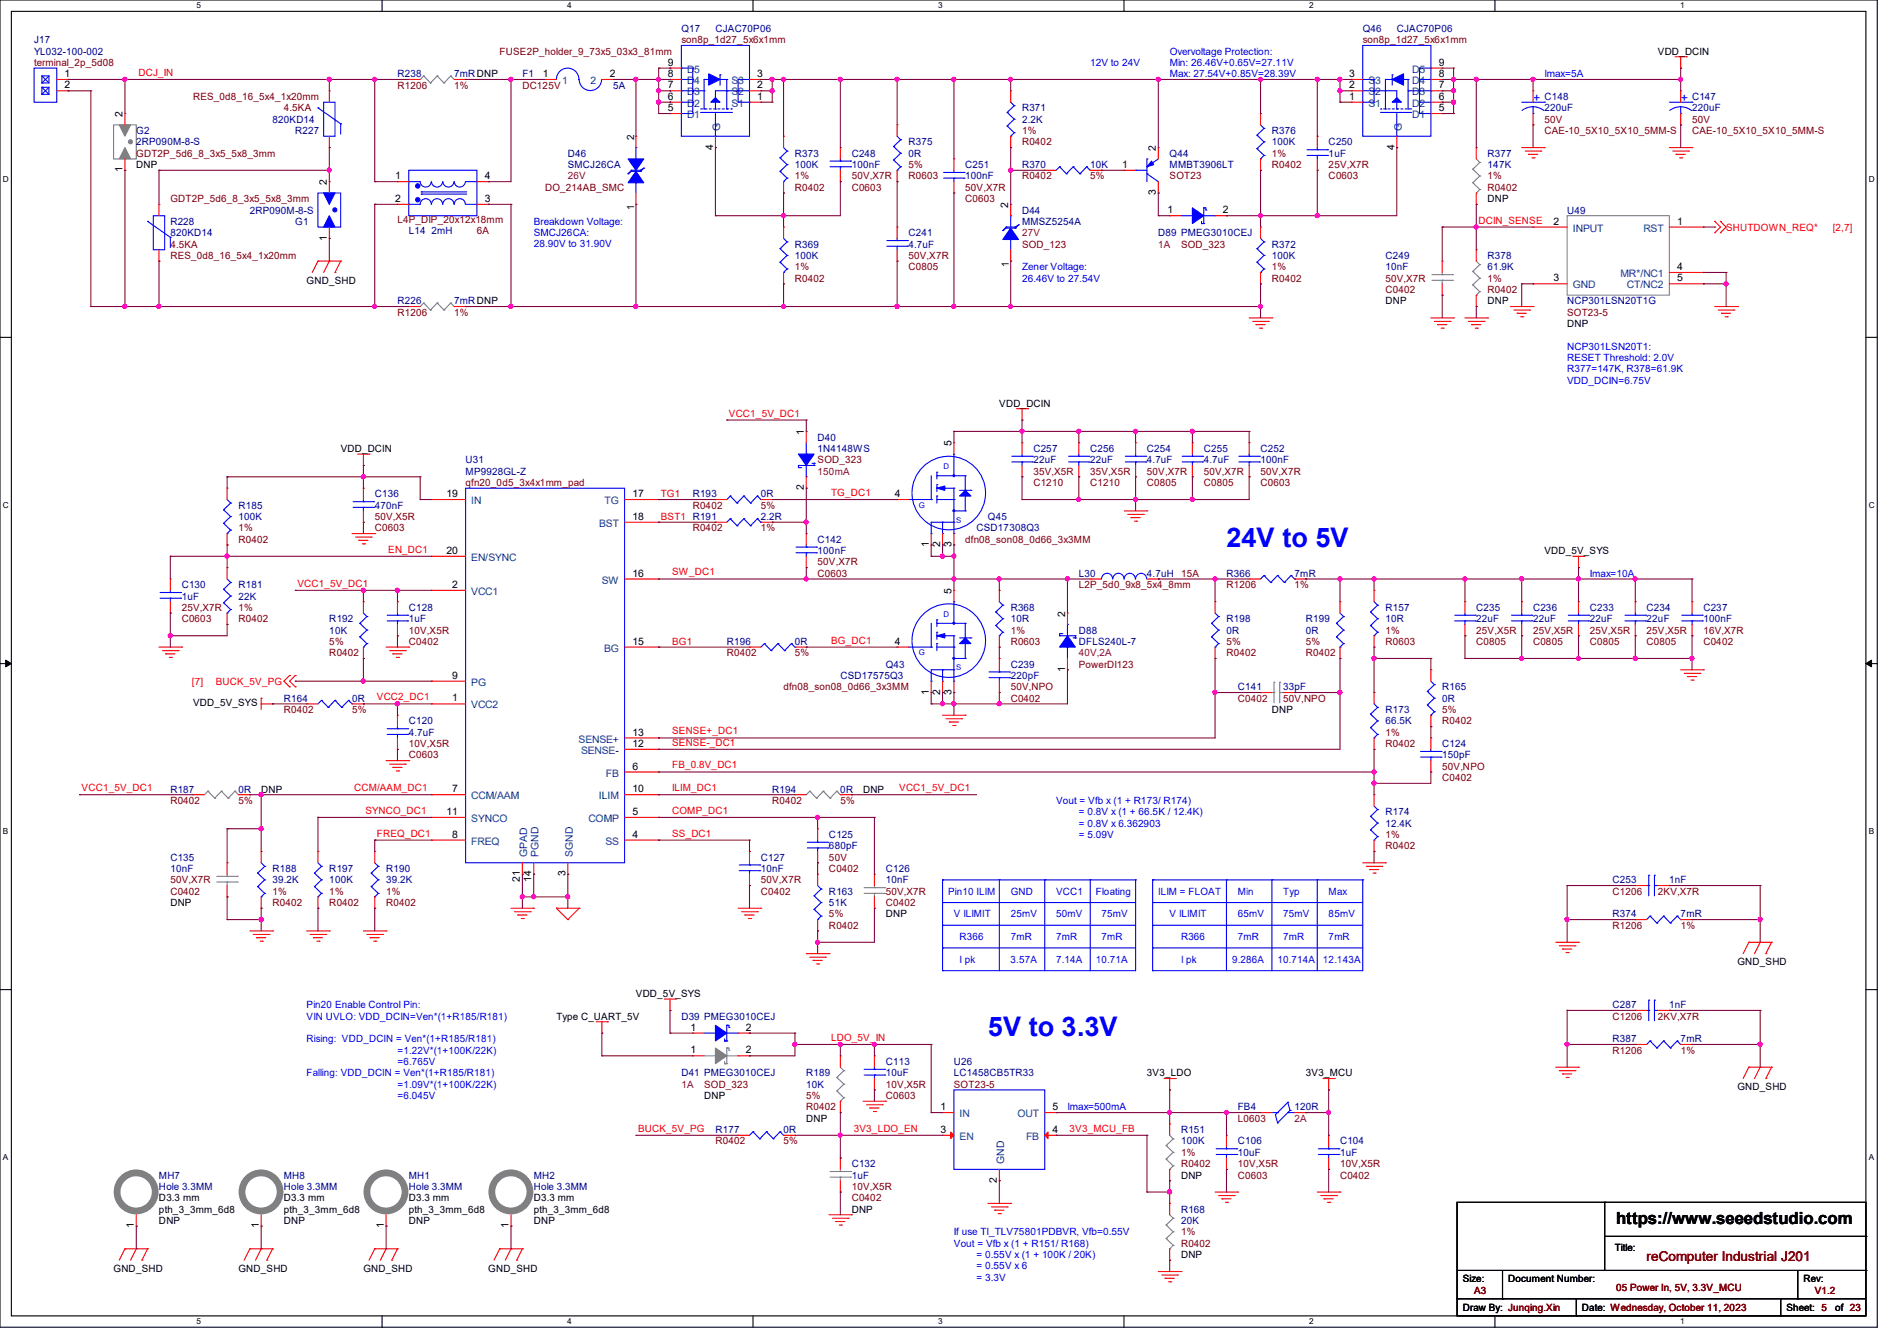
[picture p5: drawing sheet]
<svg xmlns="http://www.w3.org/2000/svg" width="297mm" height="210mm" viewBox="0 0 297 210" stroke-linecap="round" stroke-linejoin="round" font-family="sans-serif">
<defs><g id="words">
<g font-size="4.2" fill="#00f">
<text x="192" y="85.7">24V to 5V</text>
<text x="154.7" y="162.2">5V to 3.3V</text>
</g>
<text font-size="2.6" x="253" y="191.8">https://www.seeedstudio.com</text>
<text font-size="2.1" fill="#800000" x="257.8" y="197.5">reComputer Industrial J201</text>
<g font-size="1.9" fill="#00f">
<text x="240" y="16">+</text>
<text x="263.1" y="16">+</text>
</g>
<g font-size="1.6" fill="#000080">
<text x="106.7" y="5">Q17</text>
<text x="112" y="5">CJAC70P06</text>
<text x="213.4" y="5">Q46</text>
<text x="218.7" y="5">CJAC70P06</text>
<text x="5.3" y="6.8">J17</text>
<text x="5.3" y="8.6">YL032-100-002</text>
<text x="62.2" y="12.1">R238</text>
<text x="71.1" y="12.1">7mRDNP</text>
<text x="81.8" y="12.1">F1</text>
<text x="96" y="13.9">5A</text>
<text x="160" y="17.4">R371</text>
<text x="241.8" y="15.7">C148</text>
<text x="241.8" y="17.4">220uF</text>
<text x="264.9" y="15.7">C147</text>
<text x="264.9" y="17.4">220uF</text>
<text x="21.3" y="21">G2</text>
<text x="21.3" y="22.8">2RP090M-8-S</text>
<text x="42.7" y="19.2">820KD14</text>
<text x="46.2" y="21">R227</text>
<text x="142.2" y="22.8">R375</text>
<text x="160" y="19.2">2.2K</text>
<text x="199.1" y="21">R376</text>
<text x="199.1" y="22.8">100K</text>
<text x="208" y="22.8">C250</text>
<text x="88.9" y="24.6">D46</text>
<text x="88.9" y="26.3">SMCJ26CA</text>
<text x="124.5" y="24.6">R373</text>
<text x="124.5" y="26.3">100K</text>
<text x="133.3" y="24.6">C248</text>
<text x="133.3" y="26.3">100nF</text>
<text x="142.2" y="24.6">0R</text>
<text x="151.1" y="26.3">C251</text>
<text x="151.1" y="28.1">100nF</text>
<text x="160" y="26.3">R370</text>
<text x="170.7" y="26.3">10K</text>
<text x="183.1" y="24.6">Q44</text>
<text x="183.1" y="26.3">MMBT3906LT</text>
<text x="208" y="24.6">1uF</text>
<text x="232.9" y="24.6">R377</text>
<text x="232.9" y="26.3">147K</text>
<text x="26.7" y="35.2">R228</text>
<text x="39.1" y="33.4">2RP090M-8-S</text>
<text x="46.2" y="35.2">G1</text>
<text x="160" y="33.4">D44</text>
<text x="160" y="35.2">MMSZ5254A</text>
<text x="245.4" y="33.4">U49</text>
<text x="26.7" y="37">820KD14</text>
<text x="64" y="36.7">L14 2mH</text>
<text x="124.5" y="38.8">R369</text>
<text x="124.5" y="40.6">100K</text>
<text x="142.2" y="37">C241</text>
<text x="142.2" y="38.8">4.7uF</text>
<text x="181.4" y="37">D89 PMEG3010CEJ</text>
<text x="199.1" y="38.8">R372</text>
<text x="199.1" y="40.6">100K</text>
<text x="216.9" y="40.6">C249</text>
<text x="232.9" y="40.6">R378</text>
<text x="62.2" y="47.7">R226</text>
<text x="71.1" y="47.7">7mRDNP</text>
<text x="216.9" y="42.3">10nF</text>
<text x="232.9" y="42.3">61.9K</text>
<text x="245.4" y="47.7">NCP301LSN20T1G</text>
<text x="128" y="69">D40</text>
<text x="128" y="70.8">1N4148WS</text>
<text x="161.8" y="70.8">C257</text>
<text x="170.7" y="70.8">C256</text>
<text x="179.6" y="70.8">C254</text>
<text x="188.5" y="70.8">C255</text>
<text x="197.4" y="70.8">C252</text>
<text x="58.7" y="77.9">C136</text>
<text x="72.9" y="72.6">U31</text>
<text x="72.9" y="74.3">MP9928GL-Z</text>
<text x="108.5" y="77.9">R193</text>
<text x="119.1" y="77.9">0R</text>
<text x="161.8" y="72.6">22uF</text>
<text x="170.7" y="72.6">22uF</text>
<text x="179.6" y="72.6">4.7uF</text>
<text x="188.5" y="72.6">4.7uF</text>
<text x="197.4" y="72.6">100nF</text>
<text x="37.3" y="79.7">R185</text>
<text x="37.3" y="81.4">100K</text>
<text x="58.7" y="79.7">470nF</text>
<text x="119.1" y="81.4">2.2R</text>
<text x="152.9" y="83.2">CSD17308Q3</text>
<text x="154.7" y="81.4">Q45</text>
<text x="128" y="85">C142</text>
<text x="128" y="86.8">100nF</text>
<text x="28.4" y="92.1">C130</text>
<text x="28.4" y="93.9">1uF</text>
<text x="37.3" y="92.1">R181</text>
<text x="37.3" y="93.9">22K</text>
<text x="64" y="95.7">C128</text>
<text x="158.2" y="95.7">R368</text>
<text x="168.9" y="90.3">L30</text>
<text x="179.6" y="90.3">4.7uH</text>
<text x="192" y="90.3">R366</text>
<text x="202.7" y="90.3">7mR</text>
<text x="216.9" y="95.7">R157</text>
<text x="231.1" y="95.7">C235</text>
<text x="240" y="95.7">C236</text>
<text x="248.9" y="95.7">C233</text>
<text x="257.8" y="95.7">C234</text>
<text x="266.7" y="95.7">C237</text>
<text x="51.6" y="97.4">R192</text>
<text x="51.6" y="99.2">10K</text>
<text x="64" y="97.4">1uF</text>
<text x="113.8" y="101">R196</text>
<text x="124.5" y="101">0R</text>
<text x="158.2" y="97.4">10R</text>
<text x="168.9" y="99.2">D88</text>
<text x="168.9" y="101">DFLS240L-7</text>
<text x="192" y="97.4">R198</text>
<text x="192" y="99.2">0R</text>
<text x="204.5" y="97.4">R199</text>
<text x="204.5" y="99.2">0R</text>
<text x="216.9" y="97.4">10R</text>
<text x="231.1" y="97.4">22uF</text>
<text x="240" y="97.4">22uF</text>
<text x="248.9" y="97.4">22uF</text>
<text x="257.8" y="97.4">22uF</text>
<text x="266.7" y="97.4">100nF</text>
<text x="131.6" y="106.3">CSD17575Q3</text>
<text x="138.7" y="104.6">Q43</text>
<text x="158.2" y="104.6">C239</text>
<text x="158.2" y="106.3">220pF</text>
<text x="44.4" y="109.9">R164</text>
<text x="55.1" y="109.9">0R</text>
<text x="64" y="113.5">C120</text>
<text x="193.8" y="108.1">C141</text>
<text x="200.9" y="108.1">33pF</text>
<text x="216.9" y="111.7">R173</text>
<text x="216.9" y="113.5">66.5K</text>
<text x="225.8" y="108.1">R165</text>
<text x="225.8" y="109.9">0R</text>
<text x="64" y="115.2">4.7uF</text>
<text x="225.8" y="117">C124</text>
<text x="225.8" y="118.8">150pF</text>
<text x="26.7" y="124.1">R187</text>
<text x="37.3" y="124.1">0R</text>
<text x="120.9" y="124.1">R194</text>
<text x="131.6" y="124.1">0R</text>
<text x="129.8" y="131.2">C125</text>
<text x="216.9" y="127.7">R174</text>
<text x="216.9" y="129.5">12.4K</text>
<text x="26.7" y="134.8">C135</text>
<text x="26.7" y="136.6">10nF</text>
<text x="42.7" y="136.6">R188</text>
<text x="51.6" y="136.6">R197</text>
<text x="60.5" y="136.6">R190</text>
<text x="119.1" y="134.8">C127</text>
<text x="119.1" y="136.6">10nF</text>
<text x="129.8" y="133">680pF</text>
<text x="138.7" y="136.6">C126</text>
<text x="42.7" y="138.3">39.2K</text>
<text x="51.6" y="138.3">100K</text>
<text x="60.5" y="138.3">39.2K</text>
<text x="129.8" y="140.1">R163</text>
<text x="129.8" y="141.9">51K</text>
<text x="138.7" y="138.3">10nF</text>
<text x="252.5" y="143.7">R374</text>
<text x="252.5" y="138.3">C253</text>
<text x="261.4" y="138.3">1nF</text>
<text x="263.1" y="143.7">7mR</text>
<text x="106.7" y="159.7">D39 PMEG3010CEJ</text>
<text x="252.5" y="157.9">C287</text>
<text x="261.4" y="157.9">1nF</text>
<text x="138.7" y="166.8">C113</text>
<text x="149.4" y="166.8">U26</text>
<text x="252.5" y="163.2">R387</text>
<text x="263.1" y="163.2">7mR</text>
<text x="106.7" y="168.6">D41 PMEG3010CEJ</text>
<text x="126.2" y="168.6">R189</text>
<text x="126.2" y="170.3">10K</text>
<text x="138.7" y="168.6">10uF</text>
<text x="149.4" y="168.6">LC1458CB5TR33</text>
<text x="193.8" y="173.9">FB4</text>
<text x="202.7" y="173.9">120R</text>
<text x="112" y="177.5">R177</text>
<text x="122.7" y="177.5">0R</text>
<text x="184.9" y="177.5">R151</text>
<text x="184.9" y="179.2">100K</text>
<text x="193.8" y="179.2">C106</text>
<text x="209.8" y="179.2">C104</text>
<text x="24.9" y="184.6">MH7</text>
<text x="44.4" y="184.6">MH8</text>
<text x="64" y="184.6">MH1</text>
<text x="83.6" y="184.6">MH2</text>
<text x="133.3" y="182.8">C132</text>
<text x="133.3" y="184.6">1uF</text>
<text x="193.8" y="181">10uF</text>
<text x="209.8" y="181">1uF</text>
<text x="24.9" y="186.3">Hole 3.3MM</text>
<text x="44.4" y="186.3">Hole 3.3MM</text>
<text x="64" y="186.3">Hole 3.3MM</text>
<text x="83.6" y="186.3">Hole 3.3MM</text>
<text x="184.9" y="189.9">R168</text>
<text x="184.9" y="191.7">20K</text>
</g>
<g font-size="1.6" fill="#800000">
<text x="5.3" y="10.3">terminal_2p_5d08</text>
<text x="78.2" y="8.6">FUSE2P_holder_9_73x5_03x3_81mm</text>
<text x="106.7" y="6.8">son8p_1d27_5x6x1mm</text>
<text x="213.4" y="6.8">son8p_1d27_5x6x1mm</text>
<text x="30.2" y="15.7">RES_0d8_16_5x4_1x20mm</text>
<text x="44.4" y="17.4">4.5KA</text>
<text x="62.2" y="13.9">R1206</text>
<text x="71.1" y="13.9">1%</text>
<text x="81.8" y="13.9">DC125V</text>
<text x="160" y="21">1%</text>
<text x="160" y="22.8">R0402</text>
<text x="241.8" y="21">CAE-10_5X10_5X10_5MM-S</text>
<text x="241.8" y="19.2">50V</text>
<text x="264.9" y="21">CAE-10_5X10_5X10_5MM-S</text>
<text x="264.9" y="19.2">50V</text>
<text x="21.3" y="24.6">GDT2P_5d6_8_3x5_5x8_3mm</text>
<text x="85.3" y="29.9">DO_214AB_SMC</text>
<text x="124.5" y="28.1">1%</text>
<text x="124.5" y="29.9">R0402</text>
<text x="133.3" y="29.9">C0603</text>
<text x="133.3" y="28.1">50V,X7R</text>
<text x="142.2" y="26.3">5%</text>
<text x="142.2" y="28.1">R0603</text>
<text x="151.1" y="29.9">50V,X7R</text>
<text x="160" y="28.1">R0402</text>
<text x="170.7" y="28.1">5%</text>
<text x="183.1" y="28.1">SOT23</text>
<text x="199.1" y="24.6">1%</text>
<text x="199.1" y="26.3">R0402</text>
<text x="208" y="28.1">C0603</text>
<text x="208" y="26.3">25V,X7R</text>
<text x="232.9" y="28.1">1%</text>
<text x="232.9" y="29.9">R0402</text>
<text x="26.7" y="31.7">GDT2P_5d6_8_3x5_5x8_3mm</text>
<text x="62.2" y="34.9">L4P_DIP_20x12x18mm</text>
<text x="151.1" y="31.7">C0603</text>
<text x="26.7" y="40.6">RES_0d8_16_5x4_1x20mm</text>
<text x="26.7" y="38.8">4.5KA</text>
<text x="74.7" y="36.7">6A</text>
<text x="142.2" y="40.6">50V,X7R</text>
<text x="160" y="38.8">SOD_123</text>
<text x="184.9" y="38.8">SOD_323</text>
<text x="124.5" y="42.3">1%</text>
<text x="124.5" y="44.1">R0402</text>
<text x="142.2" y="42.3">C0805</text>
<text x="199.1" y="42.3">1%</text>
<text x="199.1" y="44.1">R0402</text>
<text x="216.9" y="45.9">C0402</text>
<text x="216.9" y="44.1">50V,X7R</text>
<text x="232.9" y="44.1">1%</text>
<text x="232.9" y="45.9">R0402</text>
<text x="62.2" y="49.4">R1206</text>
<text x="71.1" y="49.4">1%</text>
<text x="245.4" y="49.4">SOT23-5</text>
<text x="72.9" y="76.1">qfn20_0d5_3x4x1mm_pad</text>
<text x="128" y="72.6">SOD_323</text>
<text x="161.8" y="76.1">C1210</text>
<text x="161.8" y="74.3">35V,X5R</text>
<text x="170.7" y="76.1">C1210</text>
<text x="170.7" y="74.3">35V,X5R</text>
<text x="179.6" y="76.1">C0805</text>
<text x="179.6" y="74.3">50V,X7R</text>
<text x="188.5" y="76.1">C0805</text>
<text x="188.5" y="74.3">50V,X7R</text>
<text x="197.4" y="76.1">C0603</text>
<text x="197.4" y="74.3">50V,X7R</text>
<text x="37.3" y="83.2">1%</text>
<text x="58.7" y="83.2">C0603</text>
<text x="58.7" y="81.4">50V,X5R</text>
<text x="108.5" y="79.7">R0402</text>
<text x="108.5" y="83.2">R0402</text>
<text x="119.1" y="79.7">5%</text>
<text x="119.1" y="83.2">1%</text>
<text x="37.3" y="85">R0402</text>
<text x="128" y="88.6">50V,X7R</text>
<text x="151.1" y="85">dfn08_son08_0d66_3x3MM</text>
<text x="28.4" y="95.7">25V,X7R</text>
<text x="37.3" y="95.7">1%</text>
<text x="128" y="90.3">C0603</text>
<text x="168.9" y="92.1">L2P_5d0_9x8_5x4_8mm</text>
<text x="184.9" y="90.3">15A</text>
<text x="192" y="92.1">R1206</text>
<text x="202.7" y="92.1">1%</text>
<text x="28.4" y="97.4">C0603</text>
<text x="37.3" y="97.4">R0402</text>
<text x="51.6" y="101">5%</text>
<text x="64" y="101">C0402</text>
<text x="64" y="99.2">10V,X5R</text>
<text x="158.2" y="99.2">1%</text>
<text x="158.2" y="101">R0603</text>
<text x="192" y="101">5%</text>
<text x="204.5" y="101">5%</text>
<text x="216.9" y="99.2">1%</text>
<text x="216.9" y="101">R0603</text>
<text x="231.1" y="101">C0805</text>
<text x="231.1" y="99.2">25V,X5R</text>
<text x="240" y="101">C0805</text>
<text x="240" y="99.2">25V,X5R</text>
<text x="248.9" y="101">C0805</text>
<text x="248.9" y="99.2">25V,X5R</text>
<text x="257.8" y="101">C0805</text>
<text x="257.8" y="99.2">25V,X5R</text>
<text x="266.7" y="101">C0402</text>
<text x="266.7" y="99.2">16V,X7R</text>
<text x="51.6" y="102.8">R0402</text>
<text x="113.8" y="102.8">R0402</text>
<text x="124.5" y="102.8">5%</text>
<text x="168.9" y="104.6">PowerDI123</text>
<text x="192" y="102.8">R0402</text>
<text x="204.5" y="102.8">R0402</text>
<text x="44.4" y="111.7">R0402</text>
<text x="55.1" y="111.7">5%</text>
<text x="122.7" y="108.1">dfn08_son08_0d66_3x3MM</text>
<text x="158.2" y="109.9">C0402</text>
<text x="158.2" y="108.1">50V,NPO</text>
<text x="193.8" y="109.9">C0402</text>
<text x="200.9" y="109.9">50V,NPO</text>
<text x="225.8" y="111.7">5%</text>
<text x="225.8" y="113.5">R0402</text>
<text x="64" y="118.8">C0603</text>
<text x="64" y="117">10V,X5R</text>
<text x="216.9" y="115.2">1%</text>
<text x="216.9" y="117">R0402</text>
<text x="26.7" y="125.9">R0402</text>
<text x="37.3" y="125.9">5%</text>
<text x="120.9" y="125.9">R0402</text>
<text x="131.6" y="125.9">5%</text>
<text x="225.8" y="122.3">C0402</text>
<text x="225.8" y="120.6">50V,NPO</text>
<text x="216.9" y="131.2">1%</text>
<text x="129.8" y="136.6">C0402</text>
<text x="129.8" y="134.8">50V</text>
<text x="216.9" y="133">R0402</text>
<text x="26.7" y="140.1">C0402</text>
<text x="26.7" y="138.3">50V,X7R</text>
<text x="42.7" y="140.1">1%</text>
<text x="42.7" y="141.9">R0402</text>
<text x="51.6" y="140.1">1%</text>
<text x="51.6" y="141.9">R0402</text>
<text x="60.5" y="140.1">1%</text>
<text x="60.5" y="141.9">R0402</text>
<text x="119.1" y="140.1">C0402</text>
<text x="119.1" y="138.3">50V,X7R</text>
<text x="129.8" y="143.7">5%</text>
<text x="138.7" y="141.9">C0402</text>
<text x="138.7" y="140.1">50V,X7R</text>
<text x="252.5" y="140.1">C1206</text>
<text x="259.6" y="140.1">2KV,X7R</text>
<text x="129.8" y="145.5">R0402</text>
<text x="252.5" y="145.5">R1206</text>
<text x="263.1" y="145.5">1%</text>
<text x="252.5" y="159.7">C1206</text>
<text x="259.6" y="159.7">2KV,X7R</text>
<text x="252.5" y="165">R1206</text>
<text x="263.1" y="165">1%</text>
<text x="110.2" y="170.3">SOD_323</text>
<text x="126.2" y="172.1">5%</text>
<text x="126.2" y="173.9">R0402</text>
<text x="138.7" y="172.1">C0603</text>
<text x="138.7" y="170.3">10V,X5R</text>
<text x="149.4" y="170.3">SOT23-5</text>
<text x="112" y="179.2">R0402</text>
<text x="122.7" y="179.2">5%</text>
<text x="193.8" y="175.7">L0603</text>
<text x="184.9" y="181">1%</text>
<text x="184.9" y="182.8">R0402</text>
<text x="193.8" y="184.6">C0603</text>
<text x="193.8" y="182.8">10V,X5R</text>
<text x="209.8" y="184.6">C0402</text>
<text x="209.8" y="182.8">10V,X5R</text>
<text x="133.3" y="188.1">C0402</text>
<text x="133.3" y="186.3">10V,X5R</text>
<text x="184.9" y="193.5">1%</text>
<text x="184.9" y="195.2">R0402</text>
<text x="230.8" y="202.7">A3</text>
<text x="253" y="202.2">05 Power In, 5V, 3.3V_MCU</text>
<text x="284.1" y="202.7">V1.2</text>
</g>
<g font-size="1.6" fill="#f00">
<text x="21.7" y="11.9">DCJ_IN</text>
<text x="231.5" y="35">DCIN_SENSE</text>
<text x="270.3" y="36.1">SHUTDOWN_REQ*</text>
<text x="287" y="36.1">[2,7]</text>
<text x="114.1" y="65.2">VCC1_5V_DC1</text>
<text x="103.5" y="77.9">TG1</text>
<text x="130.1" y="77.7">TG_DC1</text>
<text x="103.5" y="81.4">BST1 R191</text>
<text x="60.8" y="86.6">EN_DC1</text>
<text x="46.6" y="91.9">VCC1_5V_DC1</text>
<text x="105.2" y="90.1">SW_DC1</text>
<text x="105.2" y="101">BG1</text>
<text x="130.1" y="100.8">BG_DC1</text>
<text x="30.1" y="107.2">[7]</text>
<text x="33.8" y="107.2">BUCK_5V_PG</text>
<text x="59" y="109.7">VCC2_DC1</text>
<text x="105.2" y="115">SENSE+_DC1</text>
<text x="105.2" y="116.8">SENSE-_DC1</text>
<text x="12.8" y="123.9">VCC1_5V_DC1</text>
<text x="55.5" y="123.9">CCM/AAM_DC1</text>
<text x="105.2" y="120.4">FB_0.8V_DC1</text>
<text x="105.2" y="123.9">ILIM_DC1</text>
<text x="140.8" y="123.9">VCC1_5V_DC1</text>
<text x="57.2" y="127.5">SYNCO_DC1</text>
<text x="59" y="131">FREQ_DC1</text>
<text x="105.2" y="127.5">COMP_DC1</text>
<text x="105.2" y="131">SS_DC1</text>
<text x="130.1" y="163">LDO_5V_IN</text>
<text x="99.9" y="177.2">BUCK_5V_PG</text>
<text x="133.7" y="177.2">3V3_LDO_EN</text>
<text x="167.5" y="177.2">3V3_MCU_FB</text>
</g>
<g font-size="1.6">
<text x="104.6" y="10.3">9</text>
<text x="225.3" y="10.3">9</text>
<text x="259.6" y="8.6">VDD_DCIN</text>
<text x="10.1" y="12.1">1</text>
<text x="10.1" y="13.8">2</text>
<text x="85" y="12.1">1</text>
<text x="95.5" y="12.1">2</text>
<text x="104.6" y="17.4">5</text>
<text x="104.6" y="15.6">6</text>
<text x="104.6" y="13.8">7</text>
<text x="104.6" y="12.1">8</text>
<text x="118.6" y="13.8">2</text>
<text x="118.6" y="15.6">1</text>
<text x="118.6" y="12.1">3</text>
<text x="211.2" y="13.8">2</text>
<text x="211.2" y="15.6">1</text>
<text x="211.2" y="12.1">3</text>
<text x="225.3" y="17.4">5</text>
<text x="225.3" y="15.6">6</text>
<text x="225.3" y="13.8">7</text>
<text x="225.3" y="12.1">8</text>
<text x="19.2" y="18.3" transform="rotate(-90 19.2 18.3)">2</text>
<text x="99.3" y="21.9" transform="rotate(-90 99.3 21.9)">2</text>
<text x="111.6" y="23.5" transform="rotate(-90 111.6 23.5)">4</text>
<text x="181" y="23.7" transform="rotate(-90 181 23.7)">2</text>
<text x="218.3" y="23.5" transform="rotate(-90 218.3 23.5)">4</text>
<text x="19.2" y="27" transform="rotate(-90 19.2 27)">1</text>
<text x="21.3" y="26.3">DNP</text>
<text x="51.2" y="29" transform="rotate(-90 51.2 29)">2</text>
<text x="61.9" y="28.1">1</text>
<text x="75.9" y="28.1">4</text>
<text x="175.7" y="26.3">1</text>
<text x="61.9" y="31.6">2</text>
<text x="75.9" y="31.6">3</text>
<text x="99.3" y="32.9" transform="rotate(-90 99.3 32.9)">1</text>
<text x="157.9" y="32.6" transform="rotate(-90 157.9 32.6)">2</text>
<text x="181" y="30.6" transform="rotate(-90 181 30.6)">3</text>
<text x="182.8" y="33.4">1</text>
<text x="191.5" y="33.4">2</text>
<text x="232.9" y="31.7">DNP</text>
<text x="243.2" y="35.2">2</text>
<text x="262.6" y="35.2">1</text>
<text x="51.2" y="37.7" transform="rotate(-90 51.2 37.7)">1</text>
<text x="157.9" y="41.8" transform="rotate(-90 157.9 41.8)">1</text>
<text x="48" y="44.4">GND_SHD</text>
<text x="216.9" y="47.7">DNP</text>
<text x="232.9" y="47.7">DNP</text>
<text x="243.2" y="44.1">3</text>
<text x="262.6" y="42.3">4</text>
<text x="262.6" y="44.1">5</text>
<text x="245.4" y="51.2">DNP</text>
<text x="156.5" y="63.7">VDD_DCIN</text>
<text x="53.3" y="70.8">VDD_DCIN</text>
<text x="125.9" y="68.1" transform="rotate(-90 125.9 68.1)">1</text>
<text x="149" y="69.9" transform="rotate(-90 149 69.9)">5</text>
<text x="69.9" y="77.9">19</text>
<text x="99" y="77.9">17</text>
<text x="125.9" y="76.8" transform="rotate(-90 125.9 76.8)">2</text>
<text x="140.1" y="77.9">4</text>
<text x="99" y="81.4">18</text>
<text x="69.9" y="86.7">20</text>
<text x="145.4" y="85.7" transform="rotate(-90 145.4 85.7)">1</text>
<text x="147.2" y="85.7" transform="rotate(-90 147.2 85.7)">2</text>
<text x="149" y="85.7" transform="rotate(-90 149 85.7)">3</text>
<text x="241.8" y="86.8">VDD_5V_SYS</text>
<text x="70.8" y="92.1">2</text>
<text x="99" y="90.3">16</text>
<text x="149" y="93" transform="rotate(-90 149 93)">5</text>
<text x="99" y="101">15</text>
<text x="140.1" y="101">4</text>
<text x="166.8" y="96.6" transform="rotate(-90 166.8 96.6)">2</text>
<text x="70.8" y="106.3">9</text>
<text x="166.8" y="105.2" transform="rotate(-90 166.8 105.2)">1</text>
<text x="30.2" y="110.6">VDD_5V_SYS</text>
<text x="70.8" y="109.9">1</text>
<text x="145.4" y="108.8" transform="rotate(-90 145.4 108.8)">1</text>
<text x="147.2" y="108.8" transform="rotate(-90 147.2 108.8)">2</text>
<text x="149" y="108.8" transform="rotate(-90 149 108.8)">3</text>
<text x="199.1" y="111.7">DNP</text>
<text x="99" y="117">12</text>
<text x="99" y="115.2">13</text>
<text x="40.9" y="124.1">DNP</text>
<text x="70.8" y="124.1">7</text>
<text x="99" y="120.5">6</text>
<text x="99" y="124.1">10</text>
<text x="135.1" y="124.1">DNP</text>
<text x="69.9" y="127.6">11</text>
<text x="70.8" y="131.2">8</text>
<text x="99" y="131.2">4</text>
<text x="99" y="127.6">5</text>
<text x="88.5" y="137.2" transform="rotate(-90 88.5 137.2)">3</text>
<text x="26.7" y="141.9">DNP</text>
<text x="81.4" y="138.1" transform="rotate(-90 81.4 138.1)">21</text>
<text x="83.2" y="138.1" transform="rotate(-90 83.2 138.1)">14</text>
<text x="138.7" y="143.7">DNP</text>
<text x="272" y="151.1">GND_SHD</text>
<text x="87.1" y="159.7">Type C_UART_5V</text>
<text x="99.6" y="156.1">VDD_5V_SYS</text>
<text x="108.1" y="161.4">1</text>
<text x="116.8" y="161.4">2</text>
<text x="108.1" y="165">1</text>
<text x="116.8" y="165">2</text>
<text x="110.2" y="172.1">DNP</text>
<text x="147.2" y="173.9">1</text>
<text x="164.8" y="173.9">5</text>
<text x="179.6" y="168.6">3V3_LDO</text>
<text x="204.5" y="168.6">3V3_MCU</text>
<text x="272" y="170.7">GND_SHD</text>
<text x="126.2" y="175.7">DNP</text>
<text x="147.2" y="177.4">3</text>
<text x="164.8" y="177.4">4</text>
<text x="156.1" y="185.2" transform="rotate(-90 156.1 185.2)">2</text>
<text x="184.9" y="184.6">DNP</text>
<text x="24.9" y="188.1">D3.3 mm</text>
<text x="24.9" y="189.9">pth_3_3mm_6d8</text>
<text x="24.9" y="191.7">DNP</text>
<text x="44.4" y="188.1">D3.3 mm</text>
<text x="44.4" y="189.9">pth_3_3mm_6d8</text>
<text x="44.4" y="191.7">DNP</text>
<text x="64" y="188.1">D3.3 mm</text>
<text x="64" y="189.9">pth_3_3mm_6d8</text>
<text x="64" y="191.7">DNP</text>
<text x="83.6" y="188.1">D3.3 mm</text>
<text x="83.6" y="189.9">pth_3_3mm_6d8</text>
<text x="83.6" y="191.7">DNP</text>
<text x="133.3" y="189.9">DNP</text>
<text x="21" y="192.4" transform="rotate(-90 21 192.4)">1</text>
<text x="40.5" y="192.4" transform="rotate(-90 40.5 192.4)">1</text>
<text x="60.1" y="192.4" transform="rotate(-90 60.1 192.4)">1</text>
<text x="79.6" y="192.4" transform="rotate(-90 79.6 192.4)">1</text>
<text x="184.9" y="197">DNP</text>
<text x="252.8" y="196">Title:</text>
<text x="17.8" y="199.1">GND_SHD</text>
<text x="37.3" y="199.1">GND_SHD</text>
<text x="56.9" y="199.1">GND_SHD</text>
<text x="76.5" y="199.1">GND_SHD</text>
<text x="229" y="200.7">Size:</text>
<text x="236.1" y="200.7">Document Number:</text>
<text x="282.4" y="200.7">Rev:</text>
<text x="229" y="205.4">Draw By: Junqing.Xin</text>
<text x="247.7" y="205.4">Date: Wednesday, October 11, 2023</text>
<text x="279.7" y="205.4">Sheet: 5</text>
<text x="287.3" y="205.4">of 23</text>
</g>
<g font-size="1.6" fill="#004080">
<text x="107.6" y="11.4">D5</text>
<text x="221.1" y="11.4">D5</text>
<text x="88" y="13.2">1</text>
<text x="92.5" y="13.2">2</text>
<text x="107.6" y="16.7">D2</text>
<text x="107.6" y="14.9">D3</text>
<text x="107.6" y="13.2">D4</text>
<text x="114.5" y="14.9">S2</text>
<text x="114.5" y="16.7">S1</text>
<text x="114.5" y="13.2">S3</text>
<text x="214.2" y="14.9">S2</text>
<text x="214.2" y="16.7">S1</text>
<text x="214.2" y="13.2">S3</text>
<text x="221.1" y="16.7">D2</text>
<text x="221.1" y="14.9">D3</text>
<text x="221.1" y="13.2">D4</text>
<text x="107.6" y="18.5">D1</text>
<text x="112.8" y="20.4" transform="rotate(-90 112.8 20.4)">G</text>
<text x="219.5" y="20.4" transform="rotate(-90 219.5 20.4)">G</text>
<text x="221.1" y="18.5">D1</text>
<text x="246.2" y="36.3">INPUT</text>
<text x="257.3" y="36.3">RST</text>
<text x="246.2" y="45.2">GND</text>
<text x="253.7" y="43.4">MR*/NC1</text>
<text x="254.7" y="45.2">CT/NC2</text>
<text x="73.8" y="79">IN</text>
<text x="93.8" y="82.5">BST</text>
<text x="94.7" y="79">TG</text>
<text x="73.8" y="87.8">EN/SYNC</text>
<text x="73.8" y="93.2">VCC1</text>
<text x="94.2" y="91.4">SW</text>
<text x="73.8" y="107.4">PG</text>
<text x="94.6" y="102.1">BG</text>
<text x="73.8" y="111">VCC2</text>
<text x="90.6" y="116.3">SENSE+</text>
<text x="91" y="118.1">SENSE-</text>
<text x="73.8" y="125.2">CCM/AAM</text>
<text x="93.8" y="125.2">ILIM</text>
<text x="94.9" y="121.6">FB</text>
<text x="73.8" y="128.7">SYNCO</text>
<text x="92.1" y="128.7">COMP</text>
<text x="73.8" y="132.3">FREQ</text>
<text x="82.6" y="134.2" transform="rotate(-90 82.6 134.2)">GPAD</text>
<text x="84.3" y="134.2" transform="rotate(-90 84.3 134.2)">PGND</text>
<text x="89.7" y="134.2" transform="rotate(-90 89.7 134.2)">SGND</text>
<text x="94.8" y="132.3">SS</text>
<text x="150.2" y="175">IN</text>
<text x="150.2" y="178.5">EN</text>
<text x="159.3" y="175">OUT</text>
<text x="160.7" y="178.5">FB</text>
<text x="157.2" y="182.2" transform="rotate(-90 157.2 182.2)">GND</text>
</g>
<g font-size="1.6" fill="#00f">
<text x="170.7" y="10.3">12V to 24V</text>
<text x="183.1" y="8.6">Overvoltage Protection:</text>
<text x="183.1" y="10.3">Min: 26.46V+0.65V=27.11V</text>
<text x="183.1" y="12.1">Max: 27.54V+0.85V=28.39V</text>
<text x="241.8" y="12.1">Imax=5A</text>
<text x="83.6" y="35.2">Breakdown Voltage:</text>
<text x="83.6" y="37">SMCJ26CA:</text>
<text x="83.6" y="38.6">28.90V to 31.90V</text>
<text x="160" y="42.3">Zener Voltage:</text>
<text x="160" y="44.1">26.46V to 27.54V</text>
<text x="245.4" y="56.6">RESET Threshold: 2.0V</text>
<text x="245.4" y="54.8">NCP301LSN20T1:</text>
<text x="245.4" y="58.3">R377=147K, R378=61.9K</text>
<text x="245.4" y="60.1">VDD_DCIN=6.75V</text>
<text x="248.9" y="90.3">Imax=10A</text>
<text x="165.4" y="125.9">Vout = Vfb x (1 + R173/ R174)</text>
<text x="168.9" y="129.5">= 0.8V x 6.362903</text>
<text x="168.9" y="131.2">= 5.09V</text>
<text x="168.9" y="127.7">= 0.8V x (1 + 66.5K / 12.4K)</text>
<text x="148.5" y="140.1">Pin10 ILIM</text>
<text x="149.4" y="143.7">V ILIMIT</text>
<text x="158.2" y="143.7">25mV</text>
<text x="158.2" y="140.1">GND</text>
<text x="165.4" y="143.7">50mV</text>
<text x="165.4" y="140.1">VCC1</text>
<text x="171.6" y="140.1">Floating</text>
<text x="172.5" y="143.7">75mV</text>
<text x="181.4" y="140.1">ILIM = FLOAT</text>
<text x="183.1" y="143.7">V ILIMIT</text>
<text x="193.8" y="140.1">Min</text>
<text x="193.8" y="143.7">65mV</text>
<text x="200.9" y="143.7">75mV</text>
<text x="200.9" y="140.1">Typ</text>
<text x="208" y="140.1">Max</text>
<text x="208" y="143.7">85mV</text>
<text x="150.2" y="147.2">R366</text>
<text x="158.2" y="147.2">7mR</text>
<text x="165.4" y="147.2">7mR</text>
<text x="172.5" y="147.2">7mR</text>
<text x="184.9" y="147.2">R366</text>
<text x="193.8" y="147.2">7mR</text>
<text x="200.9" y="147.2">7mR</text>
<text x="208" y="147.2">7mR</text>
<text x="150.2" y="150.8">I pk</text>
<text x="158.2" y="150.8">3.57A</text>
<text x="165.4" y="150.8">7.14A</text>
<text x="171.6" y="150.8">10.71A</text>
<text x="184.9" y="150.8">I pk</text>
<text x="192.9" y="150.8">9.286A</text>
<text x="200" y="150.8">10.714A</text>
<text x="207.1" y="150.8">12.143A</text>
<text x="48" y="157.9">Pin20 Enable Control Pin:</text>
<text x="48" y="159.7">VIN UVLO: VDD_DCIN=Ven*(1+R185/R181)</text>
<text x="48" y="163.2">Rising: VDD_DCIN = Ven*(1+R185/R181)</text>
<text x="62.2" y="165">=1.22V*(1+100K/22K)</text>
<text x="62.2" y="166.8">=6.765V</text>
<text x="48" y="168.6">Falling: VDD_DCIN = Ven*(1+R185/R181)</text>
<text x="62.2" y="170.3">=1.09V*(1+100K/22K)</text>
<text x="62.2" y="172.1">=6.045V</text>
<text x="167.1" y="173.9">Imax=500mA</text>
<text x="149.4" y="195.2">Vout = Vfb x (1 + R151/ R168)</text>
<text x="149.4" y="193.5">If use TI_TLV75801PDBVR, Vfb=0.55V</text>
<text x="152.9" y="197">= 0.55V x (1 + 100K / 20K)</text>
<text x="152.9" y="200.6">= 3.3V</text>
<text x="152.9" y="198.8">= 0.55V x 6</text>
</g>
<g font-size="1.6" fill="#800040">
<text x="88.9" y="28.1">26V</text>
<text x="160" y="37">27V</text>
<text x="181.4" y="38.8">1A</text>
<text x="128" y="74.3">150mA</text>
<text x="168.9" y="102.8">40V,2A</text>
<text x="106.7" y="170.3">1A</text>
<text x="202.7" y="175.7">2A</text>
</g>
<g font-size="1.3">
<text x="30.8" y="1.3">5</text>
<text x="88.8" y="1.3">4</text>
<text x="146.9" y="1.3">3</text>
<text x="205" y="1.3">2</text>
<text x="263.1" y="1.3">1</text>
<text x=".5" y="28.4">D</text>
<text x="292.6" y="28.4">D</text>
<text x=".5" y="79.5">C</text>
<text x="292.6" y="79.5">C</text>
<text x=".5" y="130.6">B</text>
<text x="292.6" y="130.6">B</text>
<text x=".5" y="181.7">A</text>
<text x="292.6" y="181.7">A</text>
<text x="30.8" y="207.4">5</text>
<text x="88.8" y="207.4">4</text>
<text x="146.9" y="207.4">3</text>
<text x="205" y="207.4">2</text>
<text x="263.1" y="207.4">1</text>
</g>
<g font-size="1.2" fill="#00f">
<text x="147.7" y="73.5">D</text>
<text x="143.8" y="79.5">G</text>
<text x="149.7" y="81.9">S</text>
<text x="147.7" y="96.6">D</text>
<text x="143.8" y="102.7">G</text>
<text x="149.7" y="105">S</text>
</g>
</g></defs>
<path d="M0 0h293.9v207.9h-293.9zM1.8 1.8h290.3v204.3h-290.3z" fill="none" stroke="#000" stroke-width=".17"/>
<g fill="#fff">
<path d="M30.8 .2h.7v1.4h-.7z"/>
<path d="M30.8 206.2h.7v1.4h-.7z"/>
</g>
<path d="M59.8 0v1.8M59.8 206.1v1.8" fill="none" stroke="#000" stroke-width=".17"/>
<g fill="#fff">
<path d="M88.8 .2h.7v1.4h-.7z"/>
<path d="M88.8 206.2h.7v1.4h-.7z"/>
</g>
<path d="M117.9 0v1.8M117.9 206.1v1.8" fill="none" stroke="#000" stroke-width=".17"/>
<g fill="#fff">
<path d="M146.9 .2h.7v1.4h-.7z"/>
<path d="M146.9 206.2h.7v1.4h-.7z"/>
</g>
<path d="M176 0v1.8M176 206.1v1.8" fill="none" stroke="#000" stroke-width=".17"/>
<g fill="#fff">
<path d="M205 .2h.7v1.4h-.7z"/>
<path d="M205 206.2h.7v1.4h-.7z"/>
</g>
<path d="M234.1 0v1.8M234.1 206.1v1.8" fill="none" stroke="#000" stroke-width=".17"/>
<g fill="#fff">
<path d="M263.1 .2h.6v1.4h-.6z"/>
<path d="M263.1 206.2h.6v1.4h-.6z"/>
<path d="M.5 27.3h.9v1.4h-.9z"/>
<path d="M292.6 27.3h.9v1.4h-.9z"/>
<path d="M.5 78.4h.9v1.4h-.9z"/>
<path d="M292.6 78.4h.9v1.4h-.9z"/>
</g>
<path d="M0 52.8h1.8M292.1 52.8h1.8" fill="none" stroke="#000" stroke-width=".17"/>
<g fill="#fff">
<path d="M.5 129.5h.8v1.4h-.8z"/>
<path d="M292.6 129.5h.8v1.4h-.8z"/>
</g>
<path d="M0 103.9h1.8M292.1 103.9h1.8" fill="none" stroke="#000" stroke-width=".17"/>
<path d="M.9 103.4l.9 .5-.9 .5zM292.1 103.9l.9-.5v1z" fill="#000" stroke="#000" stroke-width=".16"/>
<g fill="#fff">
<path d="M.5 180.5h.8v1.4h-.8z"/>
<path d="M292.6 180.5h.8v1.4h-.8z"/>
</g>
<g fill="none" stroke="#000" stroke-width=".17">
<path d="M0 155h1.8M292.1 155h1.8M228.1 188.3h64v17.8h-64zM228.1 199h64M235.2 199v4.4M251.2 188.3h.1M251.2 188.3v10.7M251.2 193.6h40.9M281.5 199v4.4M292.1 199h.1M292.1 193.6h.1M228.1 203.4h.1"/>
<path d="M228.1 203.4h64M235.2 203.4h.1M246.8 206.1h.1M246.8 203.4v2.7M278.8 206.1h.1M278.8 203.4v2.7M281.5 203.4h.1"/>
</g>
<g fill="none" stroke="#00f" stroke-width=".17">
<path d="M5.3 10.7h3.6v5.3h-3.6zM6.6 11.9h1.1v1.1h-1.1zM6.6 13.7h1.1v1.1h-1.1zM6.6 11.9h.1M6.6 13h.1M6.6 13.7h.1M6.6 14.8h.1M6.6 11.9l1.1 1.1M6.6 13.7l1.1 1.1M7.7 11.9l-1.1 1.1M7.7 13.7l-1.1 1.1M49.8 16.9h.1"/>
<path d="M49.8 16.9l3.5 2.5M50.7 16h1.8v5.3h-1.8zM53.3 19.4h.1M53.3 19.4v1.6M87.1 12.4v.1a1.76 1.76 0 0 1 1.8-1.8 1.76 1.76 0 0 1 1.7 1.8v-.1M90.7 12.4a1.76 1.76 0 0 0 1.7 1.8 1.76 1.76 0 0 0 1.8-1.8M106.7 7.1h10.6v14.2h-10.6zM106.7 14.2h.1M106.7 12.4h.1M106.7 16h.1M106.7 17.8h.1M106.7 10.7h.1"/>
<path d="M106.7 16h1.8M106.7 12.4h1.8M106.7 14.2h3.5M106.7 10.7h1.8M108.5 16h.1M108.5 14.2h.1M108.5 12.4h.1M108.5 10.7h.1M108.5 10.7v7.1h-1.8M109.7 17.6h4.8M110.2 12.4h.1M110.2 17.1h.1"/>
<path d="M110.2 14.2h.1M110.2 12.4h.8M110.2 12.4v4.7M112 17.1h.1M112 19.6h.1M112 17.8v3.5M112.7 11.7h.1M112.7 12.4h1.1M112.7 11.7v1.6M113.8 12.4h.1M113.8 17.1h.1M113.8 14.2h.1"/>
<path d="M113.8 12.4v4.7M114.5 17.6h.1M115.6 14.2h.1M115.6 12.4h.1M115.6 16h.1M115.6 16h1.7M115.6 12.4h1.7M115.6 12.4v3.6M117.3 16h.1M117.3 14.2h-5.3v2.9M157.7 17.6h.1M157.7 19.7h.1"/>
<path d="M157.7 17.6l1.1 1.1M157.7 19.7l1.1 1.1M158.2 16l.6 .6M158.8 16.6h.1M158.8 18.7h.1M158.8 16.6l-1.1 1M158.8 18.7l-1.1 1M197.4 19.6l.5 .5M213.4 7.1h10.6v14.2h-10.6zM213.4 16h.1M213.4 16h1.7M213.4 12.4h1.7"/>
<path d="M213.4 14.2h5.3v2.9M215.1 14.2h.1M215.1 12.4h.1M215.1 16h.1M215.1 12.4v3.6M216.2 17.6h.1M216.2 17.6h4.8M216.9 12.4h.1M216.9 17.1h.1M216.9 14.2h.1M216.9 12.4h1.1M216.9 12.4v4.7"/>
<path d="M218 11.7h.1M218 11.7v1.6M218.7 17.1h.1M218.7 19.6h.1M218.7 17.8v3.5M219.8 12.4h.7M220.5 12.4h.1M220.5 17.1h.1M220.5 14.2h.1M220.5 12.4v4.7M220.5 14.2h3.5M222.2 16h.1"/>
<path d="M222.2 14.2h.1M222.2 12.4h.1M222.2 10.7h.1M222.2 16h1.8M222.2 12.4h1.8M222.2 10.7v7.1h1.8M222.2 10.7h1.8M224 14.2h.1M224 12.4h.1M224 16h.1M224 17.8h.1M224 10.7h.1"/>
<path d="M238.3 16h3.5M240 17.8h.1M240 16.7l1.1 .2 .6 .4M240 16.7l-.7 .1-1 .5M240 16.7v1.1M241.8 16h.1M261.4 16h3.5M263.1 17.8h.1M263.1 16.7l1.1 .2 .7 .4M263.1 16.7l-.7 .1-1 .5M263.1 16.7v1.1M264.9 16h.1"/>
<path d="M23.1 34.7h.1M23.1 34.7l3.6 2.5M24 33.8h1.8v5.3h-1.8zM26.7 37.2h.1M26.7 37.2v1.6M49.8 30.2h3.5v5.4h-3.5zM64 26.7h10.7v7.1h-10.7zM64 28.4h1.8a.87 .87 0 0 0 .9 .9 .87 .87 0 0 0 .8-.9M64 32h1.8a.87 .87 0 0 1 .9-.9 .87 .87 0 0 1 .8 .9M64 28.4h.1M64 32h.1M66 30.1h.1"/>
<path d="M66 30.4h.1M66 30.1h7.1M66 30.4h7.1M67.6 28.4a.87 .87 0 0 0 .8 .9 .87 .87 0 0 0 .9-.9M67.6 32a.87 .87 0 0 1 .8-.9 .87 .87 0 0 1 .9 .9M69.3 28.4a.87 .87 0 0 0 .9 .9 .87 .87 0 0 0 .9-.9M69.3 32a.87 .87 0 0 1 .9-.9 .87 .87 0 0 1 .9 .9M71.1 32a.87 .87 0 0 1 .9-.9 .87 .87 0 0 1 .9 .9M71.1 28.4a.87 .87 0 0 0 .9 .9 .87 .87 0 0 0 .9-.9M72.9 28.4h1.8M72.9 32h1.8M74.7 28.4h.1"/>
<path d="M74.7 32h.1M98.3 27.2h.1M98.8 26.7h.1M98.8 26.7h1.5M98.8 26.7l-.5 .5M99.6 23.1h.1M99.6 28.6h.1M99.6 23.1v1.8M99.6 28.6v1.6M100.3 26.7h.1M100.3 26.8h.1M100.3 26.8h-1.5l-.5 .4"/>
<path d="M100.8 26.3h.1M100.8 26.3l-.5 .4M100.8 26.3l-.5 .5M112 21.3h.1M122.1 24.7h.1M122.1 26.8h.1M122.1 38.9h.1M122.1 24.7l1.1 1.1M122.1 26.8l1.1 1.1M122.1 38.9l1.1 1.1M122.7 28.4h.1M122.7 23.1l.5 .6"/>
<path d="M122.7 37.3l.5 .6M123.2 23.7h.1M123.2 25.8h.1M123.2 27.9h.1M123.2 37.9h.1M123.2 23.7l-1.1 1M123.2 25.8l-1.1 1M123.2 27.9l-.5 .5M123.2 37.9l-1.1 1M130 25.2h3.2M130 26.1h3.2M131.6 26.1h.1"/>
<path d="M131.6 25.2h.1M131.6 24.9v.3M131.6 26.1v.6M133.2 25.2h.1M133.2 26.1h.1M138.9 37.7h3.2M138.9 38.6h3.2M139.9 22.9h.1M139.9 25.1h.1M139.9 22.9l1.1 1.1M139.9 25.1l1.1 1M140.5 38.6h.1"/>
<path d="M140.5 37.7h.1M140.5 26.7h.1M140.5 37.3v.4M140.5 38.6v.5M140.5 21.3l.5 .6M141 21.9h.1M141 24h.1M141 26.1h.1M141 21.9l-1.1 1M141 24l-1.1 1.1M141 26.1l-.5 .6M142.1 37.7h.1"/>
<path d="M142.1 38.6h.1M147.7 27h3.3M147.7 27.9h3.3M149.4 27.9h.1M149.4 27h.1M149.4 26.7v.3M149.4 27.9v.5M151 27h.1M151 27.9h.1M157 36.1h.1M157.5 35.6h.1M157.5 35.6h1.5"/>
<path d="M157.5 35.6l-.5 .5M158.2 21.3h.1M158.2 33.8h.1M158.2 37.5h.1M158.2 33.8v1.8M158.2 37.5v1.6M158.8 20.8h.1M158.8 20.8l-.6 .5M159 35.6h.1M159 35.7h.1M159 35.7h-1.5l-.5 .4M159.5 35.2h.1"/>
<path d="M159.5 35.2l-.5 .4M159.5 35.2l-.5 .5M165.9 26.1h.1M165.9 26.1l-.5 .6M165.9 26.1l1.1 1.1M167 27.2h.1M168 26.1h.1M168 26.1l-1 1.1M168 26.1l1.1 1.1M169.1 27.2h.1M170.1 26.1h.1M170.1 26.1l-1 1.1"/>
<path d="M170.1 26.1l.6 .6M170.7 26.7h.1M177.8 26.7h.1M177.8 26.7h1.8M179.6 27.2h.1M179.6 26.1h.1M179.6 24.9h.1M179.6 27.2l1.8 1.2M179.6 24.9v3.5M181.4 24.9l-1.8 1.2M184.9 33.8h1.8M186.7 33.8h.1"/>
<path d="M188.1 35h.1M188.1 34.7v.3M188.1 35h.4M188.5 35h.1M188.5 32.6h.1M188.5 32.6v2.4M188.5 33.8h1.7M188.5 32.6h.3v.3M188.8 32.9h.1M190.2 33.8h.1M196.8 21.2h.1M196.8 23.3h.1"/>
<path d="M196.8 38.9h.1M196.8 21.2l1.1 1M196.8 23.3l1.1 1M196.8 38.9l1.1 1.1M197.4 24.9h.1M197.4 37.3l.5 .6M197.9 20.1h.1M197.9 22.2h.1M197.9 24.3h.1M197.9 37.9h.1M197.9 20.1l-1.1 1.1M197.9 22.2l-1.1 1.1"/>
<path d="M197.9 24.3l-.5 .6M197.9 37.9l-1.1 1M204.6 23.5h3.3M204.6 24.3h3.3M206.2 24.3h.1M206.2 23.5h.1M206.2 23.1v.4M206.2 24.3v.6M207.9 23.5h.1M207.9 24.3h.1M218.7 21.3h.1M122.1 41.1h.1"/>
<path d="M122.1 41.1l1.1 1M122.7 42.7h.1M123.2 40h.1M123.2 42.1h.1M123.2 40l-1.1 1.1M123.2 42.1l-.5 .6M196.8 41.1h.1M196.8 41.1l1.1 1M197.4 42.7h.1M197.9 40h.1M197.9 42.1h.1M197.9 40l-1.1 1.1"/>
<path d="M197.9 42.1l-.5 .6M35 79.8h.1M35 79.8l1.1 1.1M35.6 78.2l.5 .6M36.1 78.8h.1M36.1 78.8l-1.1 1M55.3 78.6h3.2M55.3 79.5h3.2M56.9 79.5h.1M56.9 78.6h.1M56.9 78.2v.4M56.9 79.5v.5"/>
<path d="M58.5 78.6h.1M58.5 79.5h.1M72.9 76.5h24.9v58.6h-24.9zM114.3 77.7h.1M114.3 77.7l-.5 .5M114.3 77.7l1.1 1.1M115.4 78.8h.1M116.5 77.7h.1M116.5 77.7l-1.1 1.1M116.5 77.7l1 1.1M117.5 78.8h.1M118.6 77.7h.1"/>
<path d="M118.6 77.7l-1.1 1.1M118.6 77.7l.5 .5M119.1 78.2h.1M125 72.9h.1M125 72.9h2.5M125 72.9v.3h.3M125.3 73.2h.1M126.2 71.1h.1M126.2 74.7h.1M126.2 69.3v1.8M126.2 72.9v1.8M127.1 72.6h.4"/>
<path d="M127.5 72.9h.1M127.5 72.6h.1M127.5 72.6v.3M142.2 78.2h3.6M145.8 78.2h.1M145.8 74.5v3.7M146.7 74h.1M146.7 74.5h.1M146.7 76.5h.1M146.7 75.9h.1M146.7 77.7h.1M146.7 74v1"/>
<path d="M146.7 75.9v1.1M146.7 77.7v1.1M146.7 74.5h4.4M146.7 78.2h2.7M146.7 76.5h2.7M147.9 76.5h.1M149.4 78.2h.1M149.4 76.5h.1M149.4 71.1h.1M149.4 71.1v3.6M149.4 76.5v7.1M150.2 76.8h1.8"/>
<path d="M151.1 76.8h.1M151.1 74.5h.1M151.1 74.5v5.5M152 76.8h.1M158.4 71.5h3.2M158.4 72.3h3.2M160 72.3h.1M160 71.5h.1M160 71.1v.4M160 72.3v.6M161.6 71.5h.1M161.6 72.3h.1"/>
<path d="M167.3 71.5h3.2M167.3 72.3h3.2M168.9 72.3h.1M168.9 71.5h.1M168.9 71.1v.4M168.9 72.3v.6M170.5 71.5h.1M170.5 72.3h.1M176.2 71.5h3.2M176.2 72.3h3.2M177.8 72.3h.1M177.8 71.5h.1"/>
<path d="M177.8 71.1v.4M177.8 72.3v.6M179.4 71.5h.1M179.4 72.3h.1M185.1 71.5h3.2M185.1 72.3h3.2M186.7 72.3h.1M186.7 71.5h.1M186.7 71.1v.4M186.7 72.3v.6M188.3 71.5h.1M188.3 72.3h.1"/>
<path d="M194 71.5h3.2M194 72.3h3.2M195.6 72.3h.1M195.6 71.5h.1M195.6 71.1v.4M195.6 72.3v.6M197.2 71.5h.1M197.2 72.3h.1M25.1 92.8h3.2M25.1 93.7h3.2M26.7 93.7h.1M26.7 92.8h.1"/>
<path d="M26.7 92.5v.3M26.7 93.7v.5M28.3 92.8h.1M28.3 93.7h.1M35 82h.1M35 92.3h.1M35 94.4h.1M35 82l1.1 1M35 92.3l1.1 1M35 94.4l1.1 1.1M35.6 83.6h.1M35.6 96h.1"/>
<path d="M35.6 90.7l.5 .5M36.1 80.9h.1M36.1 83h.1M36.1 91.2h.1M36.1 93.3h.1M36.1 95.5h.1M36.1 80.9l-1.1 1.1M36.1 83l-.5 .6M36.1 91.2l-1.1 1.1M36.1 93.3l-1.1 1.1M36.1 95.5l-.5 .5M56.3 97.6h.1"/>
<path d="M56.3 99.7h.1M56.3 97.6l1.1 1.1M56.3 99.7l1.1 1.1M56.9 96l.5 .6M57.4 96.6h.1M57.4 98.7h.1M57.4 96.6l-1.1 1M57.4 98.7l-1.1 1M60.6 96.4h3.2M60.6 97.2h3.2M62.2 97.2h.1M62.2 96.4h.1"/>
<path d="M62.2 96v.4M62.2 97.2v.6M63.8 96.4h.1M63.8 97.2h.1M114.3 81.2h.1M114.3 81.2l-.5 .6M114.3 81.2l1.1 1.1M115.4 82.3h.1M116.5 81.2h.1M116.5 81.2l-1.1 1.1M116.5 81.2l1 1.1M117.5 82.3h.1"/>
<path d="M118.6 81.2h.1M118.6 81.2l-1.1 1.1M118.6 81.2l.5 .6M119.1 81.8h.1M124.6 85.7h3.2M124.6 86.6h3.2M126.2 86.6h.1M126.2 85.7h.1M126.2 85.3v.4M126.2 86.6v.5M127.8 85.7h.1M127.8 86.6h.1"/>
<path d="M145.8 83.6h.1M145.8 97.6v3.7M146.7 97.1h.1M146.7 97.6h.1M146.7 99.6h.1M146.7 99h.1M146.7 97.1v1M146.7 99v1.1M146.7 97.6h4.4M146.7 99.6h2.7M147.6 83.6h.1M147.6 81.8h.1"/>
<path d="M147.6 81.8v1.8M147.9 99.6h.1M149.4 99.6h.1M149.4 94.2h.1M149.4 81.8h.1M149.4 83.6h.1M149.4 94.2v3.6M149.4 99.6v7.1M149.4 81.8h-3.6v1.8M149.4 80h1.7M150.2 99.9h1.8M151.1 99.9h.1"/>
<path d="M151.1 97.6h.1M151.1 80h.1M151.1 97.6v5.5M152 99.9h.1M155.9 95.8h.1M155.9 98h.1M155.9 95.8l1.1 1.1M155.9 98l1.1 1M156.5 99.6h.1M156.5 94.2l.5 .6M157 94.8h.1M157 96.9h.1"/>
<path d="M157 99h.1M157 94.8l-1.1 1M157 96.9l-1.1 1.1M157 99l-.5 .6M165.9 99.6h.1M165.9 99.6h2.5M166.2 99.2h.1M166.2 99.2h-.3v.4M167.1 97.8h.1M167.1 97.8v1.8M168 99.9h.4M168.4 99.6h.1"/>
<path d="M168.4 99.9h.1M168.4 99.6v.3M172.5 90.7a.87 .87 0 0 1 .8-.9 .87 .87 0 0 1 .9 .9M174.2 90.7a.87 .87 0 0 1 .9-.9 .87 .87 0 0 1 .9 .9M176 90.7a.87 .87 0 0 1 .9-.9 .87 .87 0 0 1 .9 .9M177.8 90.7a.87 .87 0 0 1 .9-.9 .87 .87 0 0 1 .8 .9M189.7 97.6h.1M189.7 99.7h.1M189.7 97.6l1.1 1.1M189.7 99.7l1.1 1.1M190.2 96l.6 .6M190.8 96.6h.1"/>
<path d="M190.8 98.7h.1M190.8 96.6l-1.1 1M190.8 98.7l-1.1 1M197.9 90.1h.1M197.9 90.1l-.5 .6M197.9 90.1l1.1 1.1M199 91.2h.1M200 90.1h.1M200 90.1l-1 1.1M200 90.1l1.1 1.1M201.1 91.2h.1M202.1 90.1h.1"/>
<path d="M202.1 90.1l-1 1.1M202.1 90.1l.6 .6M202.7 90.7h.1M209.3 97.6h.1M209.3 99.7h.1M209.3 97.6l1.1 1.1M209.3 99.7l1.1 1.1M209.8 96l.6 .6M210.4 96.6h.1M210.4 98.7h.1M210.4 96.6l-1.1 1M210.4 98.7l-1.1 1"/>
<path d="M214.6 95.8h.1M214.6 98h.1M214.6 95.8l1.1 1.1M214.6 98l1.1 1M215.1 99.6h.1M215.1 94.2l.6 .6M215.7 94.8h.1M215.7 96.9h.1M215.7 99h.1M215.7 94.8l-1.1 1M215.7 96.9l-1.1 1.1M215.7 99l-.6 .6"/>
<path d="M227.8 96.4h3.2M227.8 97.2h3.2M229.4 97.2h.1M229.4 96.4h.1M229.4 96v.4M229.4 97.2v.6M231 96.4h.1M231 97.2h.1M236.6 96.4h3.3M236.6 97.2h3.3M238.3 97.2h.1M238.3 96.4h.1"/>
<path d="M238.3 96v.4M238.3 97.2v.6M239.9 96.4h.1M239.9 97.2h.1M245.5 96.4h3.3M245.5 97.2h3.3M247.1 97.2h.1M247.1 96.4h.1M247.1 96v.4M247.1 97.2v.6M248.8 96.4h.1M248.8 97.2h.1"/>
<path d="M254.4 96.4h3.2M254.4 97.2h3.2M256 97.2h.1M256 96.4h.1M256 96v.4M256 97.2v.6M257.6 96.4h.1M257.6 97.2h.1M263.3 96.4h3.2M263.3 97.2h3.2M264.9 97.2h.1M264.9 96.4h.1"/>
<path d="M264.9 96v.4M264.9 97.2v.6M266.5 96.4h.1M266.5 97.2h.1M50.3 109.7h.1M50.3 109.7l-.5 .5M50.3 109.7l1.1 1.1M51.4 110.8h.1M52.5 109.7h.1M52.5 109.7l-1.1 1.1M52.5 109.7l1 1.1M53.5 110.8h.1"/>
<path d="M54.6 109.7h.1M54.6 109.7l-1.1 1.1M54.6 109.7l.5 .5M55.1 110.2h.1M56.9 101.3h.1M57.4 100.8h.1M57.4 100.8l-.5 .5M60.6 114.1h3.2M60.6 115h3.2M62.2 115h.1M62.2 114.1h.1M62.2 113.8v.3"/>
<path d="M62.2 115v.6M63.8 114.1h.1M63.8 115h.1M119.7 100.8h.1M119.7 100.8l-.6 .5M119.7 100.8l1 1.1M120.7 101.9h.1M121.8 100.8h.1M121.8 100.8l-1.1 1.1M121.8 100.8l1.1 1.1M122.9 101.9h.1M123.9 100.8h.1"/>
<path d="M123.9 100.8l-1 1.1M123.9 100.8l.6 .5M124.5 101.3h.1M142.2 101.3h3.6M145.8 101.3h.1M145.8 106.7h.1M146.7 100.8h.1M146.7 100.8v1.1M146.7 101.3h2.7M147.6 106.7h.1M147.6 104.9h.1M147.6 104.9v1.8"/>
<path d="M149.4 101.3h.1M149.4 104.9h.1M149.4 106.7h.1M149.4 104.9h-3.6v1.8M149.4 103.1h1.7M151.1 103.1h.1M154.9 105.2h3.2M154.9 106.1h3.2M156.5 106.1h.1M156.5 105.2h.1M156.5 104.9v.3M156.5 106.1v.6"/>
<path d="M158.1 105.2h.1M158.1 106.1h.1M167.1 101.3h.1M167.1 101.3v1.8M190.2 101.3h.1M190.8 100.8h.1M190.8 100.8l-.6 .5M209.8 101.3h.1M210.4 100.8h.1M210.4 100.8l-.6 .5M214.6 111.8h.1M214.6 114h.1"/>
<path d="M214.6 111.8l1.1 1.1M214.6 114l1.1 1M215.1 115.6h.1M215.1 110.2l.6 .6M215.7 110.8h.1M215.7 112.9h.1M215.7 115h.1M215.7 110.8l-1.1 1M215.7 112.9l-1.1 1.1M215.7 115l-.6 .6M222.4 117.7h3.2M222.4 118.6h3.2"/>
<path d="M223.5 108.3h.1M223.5 110.4h.1M223.5 108.3l1.1 1M223.5 110.4l1.1 1.1M224 118.6h.1M224 117.7h.1M224 112h.1M224 117.3v.4M224 118.6v.5M224 106.7l.6 .5M224.6 107.2h.1M224.6 109.3h.1"/>
<path d="M224.6 111.5h.1M224.6 107.2l-1.1 1.1M224.6 109.3l-1.1 1.1M224.6 111.5l-.6 .5M225.6 117.7h.1M225.6 118.6h.1M40.3 136.7h.1M40.3 138.9h.1M40.3 136.7l1.1 1.1M40.3 138.9l1.1 1M40.9 135.1l.5 .6M41.4 135.7h.1"/>
<path d="M41.4 137.8h.1M41.4 139.9h.1M41.4 135.7l-1.1 1M41.4 137.8l-1.1 1.1M41.4 139.9l-.5 .6M49.2 136.7h.1M49.2 138.9h.1M49.2 136.7l1.1 1.1M49.2 138.9l1.1 1M49.8 135.1l.5 .6M50.3 135.7h.1M50.3 137.8h.1"/>
<path d="M50.3 139.9h.1M50.3 135.7l-1.1 1M50.3 137.8l-1.1 1.1M50.3 139.9l-.5 .6M58.1 136.7h.1M58.1 138.9h.1M58.1 136.7l1.1 1.1M58.1 138.9l1.1 1M58.7 135.1l.5 .6M59.2 135.7h.1M59.2 137.8h.1M59.2 139.9h.1"/>
<path d="M59.2 135.7l-1.1 1M59.2 137.8l-1.1 1.1M59.2 139.9l-.5 .6M115.7 135.5h3.3M115.7 136.4h3.3M117.3 136.4h.1M117.3 135.5h.1M117.3 135.1v.4M117.3 136.4v.5M119 135.5h.1M119 136.4h.1M126.4 131.9h3.2"/>
<path d="M126.4 132.8h3.2M128 132.8h.1M128 131.9h.1M128 138.7l.6 .5M128 131.6v.3M128 132.8v.5M128.6 139.2h.1M128.6 139.2l-1.1 1.1M129.6 131.9h.1M129.6 132.8h.1M147.6 137.8h.1M147.6 137.8h30.2"/>
<path d="M147.6 137.8v14.2M156.5 137.8h.1M156.5 137.8v14.2M163.6 137.8h.1M163.6 137.8v14.2M170.7 137.8h.1M170.7 137.8v14.2M177.8 137.8h.1M177.8 137.8v14.2h-30.2M180.5 137.8h.1M180.5 137.8h32.9M180.5 137.8v14.2"/>
<path d="M192 137.8h.1M192 137.8v14.2M199.1 137.8h.1M199.1 137.8v14.2M206.2 137.8h.1M206.2 137.8v14.2M213.4 137.8h.1M213.4 137.8v14.2h-32.9M214.6 127.8h.1M214.6 130h.1M214.6 127.8l1.1 1.1M214.6 130l1.1 1"/>
<path d="M215.1 131.6h.1M215.1 126.2l.6 .6M215.7 126.8h.1M215.7 128.9h.1M215.7 131h.1M215.7 126.8l-1.1 1M215.7 128.9l-1.1 1.1M215.7 131l-.6 .6M257.8 138.7h.3M258.1 137.1h.1M258.1 138.7h.1M258.1 137.1v3.2"/>
<path d="M259 138.7h.1M259 137.1h.1M259 137.1v3.2M259 138.7h.6M40.9 140.5h.1M49.8 140.5h.1M58.7 140.5h.1M127.5 140.3h.1M127.5 142.4h.1M127.5 140.3l1.1 1.1M127.5 142.4l1.1 1.1M128 144h.1"/>
<path d="M128.6 141.4h.1M128.6 143.5h.1M128.6 141.4l-1.1 1M128.6 143.5l-.6 .5M147.6 141.4h.1M147.6 144.9h.1M147.6 148.5h.1M147.6 152h.1M147.6 141.4h30.2M147.6 144.9h30.2M147.6 148.5h30.2M180.5 141.4h.1"/>
<path d="M180.5 144.9h.1M180.5 148.5h.1M180.5 152h.1M180.5 141.4h32.9M180.5 144.9h32.9M180.5 148.5h32.9M257.8 158.2h.3M258.1 156.6h.1M258.1 158.2h.1M258.1 156.6v3.3M258.4 143.5h.1M258.4 143.5l-.6 .5"/>
<path d="M258.4 143.5l1 1.1M259 158.2h.1M259 156.6h.1M259 158.2h.6M259 156.6v3.3M259.4 144.6h.1M260.5 143.5h.1M260.5 143.5l-1.1 1.1M260.5 143.5l1 1.1M261.5 144.6h.1M262.6 143.5h.1M262.6 143.5l-1.1 1.1"/>
<path d="M262.6 143.5l.5 .5M263.1 144h.1M110.2 161.8h1.8M112 161.8h.1M113.5 163h.1M113.5 162.7v.3M113.5 163h.3M113.8 163h.1M113.8 160.6h.1M113.8 160.6v2.4M113.8 161.8h1.8M113.8 160.6h.3v.3"/>
<path d="M114.1 160.9h.1M115.6 161.8h.1M117.9 177.2h.1M117.9 177.2l-.6 .6M117.9 177.2l1.1 1.2M119 178.4h.1M120 177.2h.1M120 177.2l-1 1.2M120 177.2l1.1 1.2M121.1 178.4h.1M122.1 177.2h.1M122.1 177.2l-1 1.2"/>
<path d="M122.1 177.2l.6 .6M122.7 177.8h.1M135.3 167.5h3.2M135.3 168.4h3.2M136.9 168.4h.1M136.9 167.5h.1M136.9 167.1v.4M136.9 168.4v.5M138.5 167.5h.1M138.5 168.4h.1M149.4 170.7h14.2v12.4h-14.2zM190.4 179.9h3.2"/>
<path d="M192 179.9h.1M192 179.6v.3M193.6 179.9h.1M199.1 174.2h.9M200 175.9h.1M200 174.2h.1M201.6 172.6h.1M201.6 174.2h.1M201.6 172.6l-1.9 2 .3 1.3M201.6 174.2h1.1M201.6 172.6l.4 1.3M202 173.9h.1"/>
<path d="M202 173.9l-2 2M206.4 179.9h3.2M208 179.9h.1M208 179.6v.3M209.6 179.9h.1M258.4 163h.1M258.4 163l-.6 .6M258.4 163l1 1.1M259.4 164.1h.1M260.5 163h.1M260.5 163l-1.1 1.1M260.5 163l1 1.1"/>
<path d="M261.5 164.1h.1M262.6 163h.1M262.6 163l-1.1 1.1M262.6 163l.5 .6M263.1 163.6h.1M190.4 180.8h3.2M192 180.8h.1M192 180.8v.6M193.6 180.8h.1M206.4 180.8h3.2M208 180.8h.1M208 180.8v.6"/>
<path d="M209.6 180.8h.1"/>
<circle cx="148.5" cy="77.2" r="5.8"/>
<circle cx="148.5" cy="100.3" r="5.8"/>
</g>
<g fill="none" stroke="#f00" stroke-width=".17">
<path d="M8.9 12.4h1.8M8.9 14.2h1.8M10.7 12.4h.1M10.7 14.2h.1M19.6 17.8h.1M19.6 17.8v1.8M51.6 14.2h.1M51.6 14.2v1.8M64 12.4h.1M64 12.4h1.8M71.1 12.4h1.8M72.9 12.4h.1"/>
<path d="M85.3 12.4h.1M85.3 12.4h1.8M94.2 12.4h1.8M96 12.4h.1M104.9 17.8h.1M104.9 16h.1M104.9 14.2h.1M104.9 12.4h.1M104.9 10.7h.1M104.9 12.4h1.8M104.9 14.2h1.8M104.9 17.8h1.8"/>
<path d="M104.9 16h1.8M104.9 10.7h1.8M117.3 12.4h1.8M117.3 14.2h1.8M117.3 16h1.8M119.1 14.2h.1M119.1 16h.1M119.1 12.4h.1M140.5 19.6h.1M140.5 19.6v1.7M158.2 14.2h.1M158.2 14.2v1.8"/>
<path d="M197.4 17.8h.1M197.4 17.8v1.8M211.6 14.2h.1M211.6 16h.1M211.6 12.4h.1M211.6 12.4h1.8M211.6 14.2h1.8M211.6 16h1.8M224 12.4h1.8M224 14.2h1.8M224 17.8h1.8M224 16h1.8"/>
<path d="M224 10.7h1.8M225.8 17.8h.1M225.8 16h.1M225.8 14.2h.1M225.8 12.4h.1M225.8 10.7h.1M240 14.2h.1M240 19.6h.1M240 14.2v1.8M240 17.8v1.8M262.3 8.9h1.7M263.1 10.7h.1"/>
<path d="M263.1 14.2h.1M263.1 19.6h.1M263.1 8.9v1.8M263.1 14.2v1.8M263.1 17.8v1.8M264 8.9h.1M19.6 26.7h.1M19.6 24.9v1.8M24.9 32h.1M24.9 32v1.8M24.9 39.1v1.8M51.6 23.1h.1"/>
<path d="M51.6 37.3h.1M51.6 28.4h.1M51.6 21.3v1.8M51.6 28.4v1.8M51.6 35.6v1.7M62.2 28.4h.1M62.2 32h.1M62.2 28.4h1.8M62.2 32h1.8M74.7 28.4h1.8M74.7 32h1.8M76.5 28.4h.1"/>
<path d="M76.5 32h.1M99.6 21.3h.1M99.6 32h.1M99.6 21.3v1.8M99.6 30.2v1.8M112 23.1h.1M112 21.3v1.8M122.7 21.3h.1M122.7 30.2h.1M122.7 35.6h.1M122.7 21.3v1.8M122.7 28.4v1.8"/>
<path d="M122.7 35.6v1.7M131.6 23.1h.1M131.6 28.4h.1M131.6 23.1v1.8M131.6 26.7v1.7M140.5 35.6h.1M140.5 28.4h.1M140.5 26.7v1.7M140.5 35.6v1.7M140.5 39.1v1.8M149.4 24.9h.1M149.4 30.2h.1"/>
<path d="M149.4 24.9v1.8M149.4 28.4v1.8M158.2 23.1h.1M158.2 32h.1M158.2 21.3v1.8M158.2 32v1.8M158.2 39.1v1.8M163.6 26.7h.1M163.6 26.7h1.8M170.7 26.7h1.8M172.5 26.7h.1M176 26.7h.1"/>
<path d="M176 26.7h1.8M181.4 23.1h.1M181.4 30.2h.1M181.4 23.1v1.8M181.4 28.4v1.8M183.1 33.8h.1M183.1 33.8h1.8M190.2 33.8h1.8M192 33.8h.1M197.4 26.7h.1M197.4 35.6h.1M197.4 24.9v1.8"/>
<path d="M197.4 35.6v1.7M206.2 21.3h.1M206.2 26.7h.1M206.2 21.3v1.8M206.2 24.9v1.8M218.7 23.1h.1M218.7 21.3v1.8M231.1 23.1h.1M231.1 32h.1M231.1 39.1h.1M231.1 23.1v1.8M231.1 30.2v1.8"/>
<path d="M231.1 39.1v1.8M238.3 23.1h3.5M238.8 23.7h2.5M239.3 24.2h.1M239.3 24.2h1.4M239.9 24.7h.3M240 35.6h.1M240 35.6h5.4M240.2 24.7h.1M241.3 23.7h.1M241.8 23.1h.1M261.4 23.1h3.5"/>
<path d="M261.4 35.6h5.3M261.9 23.7h2.5M262.4 24.2h.1M262.4 24.2h1.5M263 24.7h.3M263.3 24.7h.1M264.4 23.7h.1M264.9 23.1h.1M266.7 35.6h.1M268.5 34.7h.1M268.5 36.4h.1M268.5 34.7l.9 .9-.9 .8"/>
<path d="M269.4 34.7h.1M269.4 36.4h.1M269.4 34.7l.9 .9-.9 .8M24.9 40.9h.1M49.8 40.9h.1M49.8 40.9l-.9 1.8M49.8 40.9h3.5M51.6 40.9h.1M51.6 40.9l-.9 1.8M52.5 42.7h.1M53.3 40.9h.1M53.3 40.9l-.8 1.8"/>
<path d="M64 48h.1M64 48h1.8M71.1 48h1.8M72.9 48h.1M122.7 44.4h.1M122.7 42.7v1.7M140.5 40.9h.1M158.2 40.9h.1M195.6 49.8h3.5M196.1 50.3h2.5M196.6 50.8h.1M196.6 50.8h1.5"/>
<path d="M197.2 51.4h.3M197.4 44.4h.1M197.4 42.7v1.7M197.5 51.4h.1M198.6 50.3h.1M199.1 49.8h.1M224 49.8h3.6M224.6 50.3h2.4M225.1 50.8h.1M225.1 50.8h1.4M225.6 51.4h.4M225.8 40.9h.1"/>
<path d="M225.8 46.2h.1M225.8 40.9v1.8M225.8 44.4v1.8M226 51.4h.1M227 50.3h.1M227.6 49.8h.1M229.4 49.8h3.5M229.9 50.3h2.5M230.4 50.8h.1M230.4 50.8h1.5M231 51.4h.3M231.1 48h.1"/>
<path d="M231.1 46.2v1.8M231.3 51.4h.1M232.4 50.3h.1M232.9 49.8h.1M236.5 48h3.5M237 48.6h2.5M237.5 49.1h.1M237.5 49.1h1.5M238.1 49.6h.3M238.4 49.6h.1M239.5 48.6h.1M240 48h.1"/>
<path d="M240 44.4h.1M240 44.4h5.4M261.4 44.4h5.3M261.4 42.7h5.3M266.7 42.7h.1M266.7 44.4h.1M268.5 48h3.5M269 48.6h2.5M269.5 49.1h.1M269.5 49.1h1.5M270.1 49.6h.3M270.4 49.6h.1"/>
<path d="M271.5 48.6h.1M272 48h.1M35.6 76.5h.1M35.6 76.5v1.7M56 71.1h1.8M56.9 72.9h.1M56.9 76.5h.1M56.9 71.1v1.8M56.9 76.5v1.7M57.8 71.1h.1M67.6 78.2h.1M67.6 78.2h5.3"/>
<path d="M97.8 78.2h5.3M103.1 78.2h.1M112 78.2h.1M112 78.2h1.8M119.1 78.2h1.8M120.9 78.2h.1M126.2 67.6h.1M126.2 76.5h.1M126.2 67.6v1.7M126.2 74.7v1.8M140.5 78.2h.1M140.5 78.2h1.7"/>
<path d="M149.4 69.3h.1M149.4 69.3v1.8M159.1 64h1.8M160 65.8h.1M160 69.3h.1M160 74.7h.1M160 64v1.8M160 69.3v1.8M160 72.9v1.8M160.9 64h.1M168.9 69.3h.1M168.9 74.7h.1"/>
<path d="M168.9 69.3v1.8M168.9 72.9v1.8M177.8 69.3h.1M177.8 74.7h.1M177.8 69.3v1.8M177.8 72.9v1.8M186.7 69.3h.1M186.7 74.7h.1M186.7 69.3v1.8M186.7 72.9v1.8M195.6 69.3h.1M195.6 74.7h.1"/>
<path d="M195.6 69.3v1.8M195.6 72.9v1.8M26.7 90.7h.1M26.7 96h.1M26.7 90.7v1.8M26.7 94.2v1.8M35.6 85.3h.1M35.6 88.9h.1M35.6 97.8h.1M35.6 83.6v1.7M35.6 88.9v1.8M35.6 96v1.8"/>
<path d="M55.1 83.6h3.6M55.7 84.1h2.4M56.2 84.6h.1M56.2 84.6h1.4M56.7 85.2h.4M56.9 81.8h.1M56.9 94.2h.1M56.9 80v1.8M56.9 94.2v1.8M57.1 85.2h.1M58.1 84.1h.1M58.7 83.6h.1"/>
<path d="M62.2 94.2h.1M62.2 99.6h.1M62.2 94.2v1.8M62.2 97.8v1.8M67.6 87.1h.1M67.6 92.5h.1M67.6 87.1h5.3M67.6 92.5h5.3M97.8 90.7h5.3M97.8 81.8h5.3M103.1 90.7h.1M103.1 81.8h.1"/>
<path d="M112 81.8h.1M112 81.8h1.8M119.1 81.8h1.8M120.9 81.8h.1M126.2 83.6h.1M126.2 88.9h.1M126.2 83.6v1.7M126.2 87.1v1.8M145.8 85.3h.1M145.8 83.6v1.7M147.6 85.3h.1M147.6 83.6v1.7"/>
<path d="M149.4 92.5h.1M149.4 85.3h.1M149.4 83.6v1.7M149.4 92.5v1.7M156.5 92.5h.1M156.5 92.5v1.7M156.5 99.6v1.7M167.1 96h.1M167.1 96v1.8M170.7 90.7h.1M170.7 90.7h1.8M176 80h3.6"/>
<path d="M176.6 80.6h2.4M177.1 81.1h.1M177.1 81.1h1.4M177.6 81.6h.4M178 81.6h.1M179 80.6h.1M179.6 80h.1M179.6 90.7h1.8M181.4 90.7h.1M190.2 94.2h.1M190.2 94.2v1.8M195.6 90.7h.1"/>
<path d="M195.6 90.7h1.8M202.7 90.7h1.8M204.5 90.7h.1M209.8 94.2h.1M209.8 94.2v1.8M215.1 92.5h.1M215.1 92.5v1.7M215.1 99.6v1.7M229.4 94.2h.1M229.4 99.6h.1M229.4 94.2v1.8M229.4 97.8v1.8"/>
<path d="M238.3 94.2h.1M238.3 99.6h.1M238.3 94.2v1.8M238.3 97.8v1.8M246.3 87.1h1.7M247.1 88.9h.1M247.1 94.2h.1M247.1 99.6h.1M247.1 87.1v1.8M247.1 94.2v1.8M247.1 97.8v1.8M248 87.1h.1"/>
<path d="M256 94.2h.1M256 99.6h.1M256 94.2v1.8M256 97.8v1.8M264.9 94.2h.1M264.9 99.6h.1M264.9 94.2v1.8M264.9 97.8v1.8M24.9 101.3h3.5M25.4 101.9h2.5M26 102.4h.1M26 102.4h1.4"/>
<path d="M26.5 103h.3M26.8 103h.1M27.9 101.9h.1M28.4 101.3h.1M40.9 109.3h.1M40.9 110.2h1.8M40.9 109.3v1.8M42.7 110.2h.1M45.3 105.8h.1M45.3 107.6h.1M45.3 105.8l-.9 .9 .9 .9M46.2 105.8h.1"/>
<path d="M46.2 107.6h.1M46.2 105.8l-.9 .9 .9 .9M48 110.2h.1M48 110.2h1.8M55.1 110.2h1.8M56.9 110.2h.1M56.9 103.1h.1M56.9 101.3v1.8M60.5 101.3h3.5M60.5 119.1h3.5M61 101.9h2.5M61 119.7h2.5"/>
<path d="M61.5 102.4h.1M61.5 102.4h1.4M62.1 103h.3M62.2 112h.1M62.2 117.3h.1M62.2 112v1.8M62.2 115.6v1.7M62.4 103h.1M63.5 101.9h.1M63.5 119.7h.1M64 101.3h.1M64 119.1h.1"/>
<path d="M67.6 110.2h.1M67.6 106.7h.1M67.6 110.2h5.3M67.6 106.7h5.3M97.8 101.3h5.3M97.8 117.3h5.3M97.8 115.6h5.3M103.1 117.3h.1M103.1 115.6h.1M103.1 101.3h.1M117.3 101.3h.1M117.3 101.3h1.8"/>
<path d="M124.5 101.3h1.7M126.2 101.3h.1M140.5 101.3h.1M140.5 101.3h1.7M145.8 108.5h.1M145.8 106.7v1.8M147.6 108.5h.1M147.6 112h3.5M147.6 106.7v1.8M148.1 112.6h2.5M148.6 113.1h.1M148.6 113.1h1.5"/>
<path d="M149.2 113.6h.3M149.4 108.5h.1M149.4 106.7v1.8M149.5 113.6h.1M150.6 112.6h.1M151.1 112h.1M156.5 101.3h.1M156.5 103.1h.1M156.5 108.5h.1M156.5 103.1v1.8M156.5 106.7v1.8M167.1 104.9h.1"/>
<path d="M167.1 103.1v1.8M190.2 103.1h.1M190.2 101.3v1.8M197.4 108.5h.1M197.4 108.5h1.7M200.9 108.5h1.8M202.7 108.5h.1M209.8 103.1h.1M209.8 101.3v1.8M215.1 108.5h.1M215.1 117.3h.1M215.1 101.3h.1"/>
<path d="M215.1 108.5v1.7M215.1 115.6v1.7M224 115.6h.1M224 104.9h.1M224 113.8h.1M224 104.9v1.8M224 112v1.8M224 115.6v1.7M224 119.1v1.8M263.1 104.9h3.6M263.7 105.5h2.4M264.2 106h.1"/>
<path d="M264.2 106h1.4M264.8 106.5h.3M265.1 106.5h.1M266.1 105.5h.1M266.7 104.9h.1M30.2 124.5h.1M30.2 124.5h1.8M35.6 135.1h.1M35.6 135.1v1.8M35.6 138.7v1.8M37.3 124.5h1.8M39.1 124.5h.1"/>
<path d="M40.9 133.3h.1M40.9 133.3v1.8M49.8 133.3h.1M49.8 133.3v1.8M58.7 133.3h.1M58.7 133.3v1.8M61.5 120.2h.1M61.5 120.2h1.4M62.1 120.7h.3M62.4 120.7h.1M67.6 124.5h.1M67.6 131.6h.1"/>
<path d="M67.6 128h.1M67.6 124.5h5.3M67.6 131.6h5.3M67.6 128h5.3M81.8 136.9h.1M81.8 135.1v1.8M83.6 136.9h.1M83.6 135.1v1.8M88.9 136.9h.1M88.9 135.1v1.8M97.8 124.5h5.3M97.8 131.6h5.3"/>
<path d="M97.8 128h5.3M97.8 120.9h5.3M103.1 131.6h.1M103.1 128h.1M103.1 120.9h.1M103.1 124.5h.1M117.3 133.3h.1M117.3 138.7h.1M117.3 133.3v1.8M117.3 136.9v1.8M124.5 124.5h.1M124.5 124.5h1.7"/>
<path d="M128 136.9h.1M128 129.8h.1M128 135.1h.1M128 129.8v1.8M128 133.3v1.8M128 136.9v1.8M131.6 124.5h1.7M133.3 124.5h.1M136.9 136.9h.1M136.9 136.9v1.8M213.4 135.1h3.5M213.9 135.7h2.5"/>
<path d="M214.4 136.2h.1M214.4 136.2h1.5M215 136.7h.3M215.1 124.5h.1M215.1 133.3h.1M215.1 124.5v1.7M215.1 131.6v1.7M215.3 136.7h.1M216.4 135.7h.1M216.9 135.1h.1M224 120.9h.1M256 138.7h.1"/>
<path d="M256 138.7h1.8M259.6 138.7h1.8M261.4 138.7h.1M35.6 140.5h.1M39.1 145.8h3.6M39.7 146.3h2.4M40.2 146.9h.1M40.2 146.9h1.4M40.7 147.4h.4M40.9 142.2h.1M40.9 140.5v1.7M41.1 147.4h.1"/>
<path d="M42.1 146.3h.1M42.7 145.8h.1M48 145.8h3.6M48.6 146.3h2.4M49.1 146.9h.1M49.1 146.9h1.4M49.6 147.4h.4M49.8 142.2h.1M49.8 140.5v1.7M50 147.4h.1M51 146.3h.1M51.6 145.8h.1"/>
<path d="M56.9 145.8h3.6M57.4 146.3h2.5M58 146.9h.1M58 146.9h1.4M58.5 147.4h.3M58.7 142.2h.1M58.7 140.5v1.7M58.8 147.4h.1M59.9 146.3h.1M60.5 145.8h.1M80 142.2h3.6M80.6 142.8h2.4"/>
<path d="M81.1 143.3h.1M81.1 143.3h1.4M81.6 143.8h.4M82 143.8h.1M83 142.8h.1M83.6 142.2h.1M87.1 142.2h.1M87.1 142.2h3.6M87.1 142.2l1.8 1.8M88.9 144h.1M90.7 142.2h.1M90.7 142.2l-1.8 1.8"/>
<path d="M104 156.5h1.8M104.9 158.2h.1M104.9 156.5v1.7M105.8 156.5h.1M115.6 142.2h3.5M116.1 142.8h2.5M116.6 143.3h.1M116.6 143.3h1.5M117.2 143.8h.3M117.5 143.8h.1M118.6 142.8h.1M119.1 142.2h.1"/>
<path d="M126.2 149.4h3.6M126.8 149.9h2.4M127.3 150.4h.1M127.3 150.4h1.4M127.8 151h.4M128 145.8h.1M128 144v1.8M128.2 151h.1M129.2 149.9h.1M129.8 149.4h.1M136.9 142.2h.1M136.9 140.5v1.7"/>
<path d="M243.6 147.6h3.5M244.1 148.1h2.5M244.6 148.6h.1M244.6 148.6h1.5M245.2 149.2h.3M245.5 149.2h.1M246.6 148.1h.1M247.1 147.6h.1M256 144h.1M256 158.2h.1M256 144h1.8M256 158.2h1.8"/>
<path d="M259.6 158.2h1.8M261.4 158.2h.1M263.1 144h1.8M264.9 144h.1M273.8 147.6h.1M273.8 147.6h3.6M273.8 147.6l-.9 1.8M275.6 147.6h.1M275.6 147.6l-.9 1.8M276.5 149.4h.1M277.4 147.6h.1M277.4 147.6l-.9 1.8"/>
<path d="M93.3 160h1.8M94.2 161.8h.1M94.2 160v1.8M95.1 160h.1M108.5 161.8h.1M108.5 165.4h.1M108.5 161.8h1.7M108.5 165.4h1.7M115.6 177.8h.1M115.6 177.8h1.7M115.6 161.8h1.7M115.6 165.4h1.7"/>
<path d="M117.3 161.8h.1M117.3 165.4h.1M122.7 177.8h1.8M124.5 177.8h.1M131.6 165.4h.1M131.6 174.2h.1M131.6 165.4v1.7M131.6 172.5v1.7M135.1 172.5h3.6M135.7 173h2.4M136.2 173.5h.1M136.2 173.5h1.4"/>
<path d="M136.7 174.1h.4M136.9 165.4h.1M136.9 170.7h.1M136.9 165.4v1.7M136.9 168.9v1.8M137.1 174.1h.1M138.1 173h.1M138.7 172.5h.1M147.6 174.2h.1M147.6 177.8h.1M147.6 177.8h1.8M147.6 174.2h1.8"/>
<path d="M163.6 177.8h1.8M163.6 174.2h1.8M165.4 177.8h.1M165.4 174.2h.1M182.2 168.9h1.8M183.1 170.7h.1M183.1 176h.1M183.1 168.9v1.8M183.1 176v1.8M184 168.9h.1M192 177.8h.1M192 177.8v1.8"/>
<path d="M197.4 174.2h.1M197.4 174.2h1.7M202.7 174.2h1.8M204.5 174.2h.1M207.1 168.9h1.8M208 170.7h.1M208 177.8h.1M208 168.9v1.8M208 177.8v1.8M208.9 168.9h.1M243.6 167.1h3.5M244.1 167.7h2.5"/>
<path d="M244.6 168.2h.1M244.6 168.2h1.5M245.2 168.7h.3M245.5 168.7h.1M246.6 167.7h.1M247.1 167.1h.1M256 163.6h.1M256 163.6h1.8M263.1 163.6h1.8M264.9 163.6h.1M273.8 167.1h.1M273.8 167.1h3.6"/>
<path d="M273.8 167.1l-.9 1.8M275.6 167.1h.1M275.6 167.1l-.9 1.8M276.5 168.9h.1M277.4 167.1h.1M277.4 167.1l-.9 1.8M19.6 195.6h.1M19.6 195.6l-.9 1.8M19.6 195.6h3.5M21.3 195.6h.1M21.3 192h.1M21.3 195.6l-.9 1.8"/>
<path d="M21.3 190.2v1.8M22.2 197.4h.1M23.1 195.6h.1M23.1 195.6l-.9 1.8M39.1 195.6h.1M39.1 195.6h3.6M39.1 195.6l-.9 1.8M40.9 195.6h.1M40.9 192h.1M40.9 190.2v1.8M40.9 195.6l-.9 1.8M41.8 197.4h.1"/>
<path d="M42.7 195.6h.1M42.7 195.6l-.9 1.8M58.7 195.6h.1M58.7 195.6h3.5M58.7 195.6l-.9 1.8M60.5 195.6h.1M60.5 192h.1M60.5 195.6l-.9 1.8M60.5 190.2v1.8M61.3 197.4h.1M62.2 195.6h.1M62.2 195.6l-.9 1.8"/>
<path d="M78.2 195.6h.1M78.2 195.6h3.6M78.2 195.6l-.9 1.8M80 195.6h.1M80 192h.1M80 195.6l-.9 1.8M80 190.2v1.8M80.9 197.4h.1M81.8 195.6h.1M81.8 195.6l-.9 1.8M129.8 190.2h3.5M130.3 190.8h2.5"/>
<path d="M130.9 191.3h.1M130.9 191.3h1.4M131.4 191.9h.3M131.6 181.4h.1M131.6 186.7h.1M131.6 181.4v1.7M131.6 184.9v1.8M131.7 191.9h.1M132.8 190.8h.1M133.3 190.2h.1M154.7 188.5h3.5M155.2 189h2.5"/>
<path d="M155.7 189.5h.1M155.7 189.5h1.5M156.3 190.1h.3M156.5 184.9h.1M156.5 183.1v1.8M156.6 190.1h.1M157.7 189h.1M158.2 188.5h.1M181.4 199.1h3.5M181.9 199.7h2.5M183.1 188.5h.1M183.1 197.4h.1"/>
<path d="M183.1 184.9h.1M183.1 183.1v1.8M183.1 188.5v1.7M183.1 195.6v1.8M184.4 199.7h.1M184.9 199.1h.1M190.2 186.7h3.6M190.8 187.2h2.5M191.3 187.7h.1M191.3 187.7h1.4M191.9 188.3h.3M192 183.1h.1"/>
<path d="M192 181.4v1.7M192.2 188.3h.1M193.3 187.2h.1M193.8 186.7h.1M206.2 186.7h3.6M206.8 187.2h2.5M207.3 187.7h.1M207.3 187.7h1.4M207.9 188.3h.3M208 183.1h.1M208 181.4v1.7M208.2 188.3h.1"/>
<path d="M209.3 187.2h.1M209.8 186.7h.1M182.4 200.2h.1M182.4 200.2h1.5M183 200.7h.3M183.3 200.7h.1"/>
</g>
<g fill="none" stroke="#808080" stroke-width=".17">
<path d="M17.8 19.6h3.5v5.3h-3.5zM66.3 11.9h.1M66.3 11.9l-.5 .5M66.3 11.9l1.1 1.1M67.4 13h.1M68.5 11.9h.1M68.5 11.9l-1.1 1.1M68.5 11.9l1 1.1M69.5 13h.1M70.6 11.9h.1M70.6 11.9l-1.1 1.1M70.6 11.9l.5 .5"/>
<path d="M71.1 12.4h.1M230.6 26.5h.1M230.6 28.6h.1M230.6 26.5l1.1 1.1M230.6 28.6l1.1 1.1M231.1 30.2h.1M231.1 24.9l.6 .5M231.7 25.4h.1M231.7 27.6h.1M231.7 29.7h.1M231.7 25.4l-1.1 1.1M231.7 27.6l-1.1 1"/>
<path d="M231.7 29.7l-.6 .5M245.4 33.8h16v12.4h-16zM66.3 47.5h.1M66.3 47.5l-.5 .5M66.3 47.5l1.1 1.1M67.4 48.6h.1M68.5 47.5h.1M68.5 47.5l-1.1 1.1M68.5 47.5l1 1.1M69.5 48.6h.1M70.6 47.5h.1M70.6 47.5l-1.1 1.1"/>
<path d="M70.6 47.5l.5 .5M71.1 48h.1M224.2 43h3.2M224.2 43.9h3.2M225.8 43.9h.1M225.8 43h.1M225.8 42.7v.3M225.8 43.9v.5M227.4 43h.1M227.4 43.9h.1M230.6 42.5h.1M230.6 44.6h.1"/>
<path d="M230.6 42.5l1.1 1.1M230.6 44.6l1.1 1.1M231.1 46.2h.1M231.1 40.9l.6 .5M231.7 41.4h.1M231.7 43.6h.1M231.7 45.7h.1M231.7 41.4l-1.1 1.1M231.7 43.6l-1.1 1M231.7 45.7l-.6 .5M199.1 108.5h.4M199.5 106.8h.1"/>
<path d="M199.5 108.5h.1M199.5 106.8v3.3M200.4 108.5h.1M200.4 106.8h.1M200.4 108.5h.5M200.4 106.8v3.3M32.6 123.9h.1M32.6 123.9l-.6 .6M32.6 123.9l1 1.1M33.6 125h.1M34 137.2h3.2M34 138.1h3.2"/>
<path d="M34.7 123.9h.1M34.7 123.9l-1.1 1.1M34.7 123.9l1 1.1M35.6 138.1h.1M35.6 137.2h.1M35.6 136.9v.3M35.6 138.1v.6M35.7 125h.1M36.8 123.9h.1M36.8 123.9l-1.1 1.1M36.8 123.9l.5 .6M37.2 137.2h.1"/>
<path d="M37.2 138.1h.1M37.3 124.5h.1M126.8 123.9h.1M126.8 123.9l-.6 .6M126.8 123.9l1 1.1M127.8 125h.1M128.9 123.9h.1M128.9 123.9l-1.1 1.1M128.9 123.9l1.1 1.1M130 125h.1M131 123.9h.1M131 123.9l-1 1.1"/>
<path d="M131 123.9l.6 .6M131.6 124.5h.1M135.3 139h3.2M135.3 139.9h3.2M136.9 139.9h.1M136.9 139h.1M136.9 138.7v.3M136.9 139.9v.6M138.5 139h.1M138.5 139.9h.1M110.2 165.4h1.8M112 165.4h.1"/>
<path d="M113.5 166.6h.1M113.5 166.2v.4M113.5 166.6h.3M113.8 166.6h.1M113.8 164.1h.1M113.8 164.1v2.5M113.8 165.4h1.8M113.8 164.1h.3v.4M114.1 164.5h.1M115.6 165.4h.1M131 168.7h.1M131 170.9h.1"/>
<path d="M131 168.7l1.1 1.1M131 170.9l1.1 1M131.6 172.5h.1M131.6 167.1l.5 .6M132.1 167.7h.1M132.1 169.8h.1M132.1 171.9h.1M132.1 167.7l-1.1 1M132.1 169.8l-1.1 1.1M132.1 171.9l-.5 .6M182.6 179.4h.1M182.6 179.4l1.1 1.1"/>
<path d="M183.1 177.8l.6 .6M183.7 178.4h.1M183.7 178.4l-1.1 1M130 183.5h3.2M130 184.4h3.2M131.6 184.4h.1M131.6 183.5h.1M131.6 183.1v.4M131.6 184.4v.5M133.2 183.5h.1M133.2 184.4h.1M182.6 191.9h.1"/>
<path d="M182.6 194h.1M182.6 181.5h.1M182.6 191.9l1.1 1M182.6 194l1.1 1M182.6 181.5l1.1 1.1M183.1 195.6h.1M183.1 183.1h.1M183.1 190.2l.6 .6M183.7 190.8h.1M183.7 192.9h.1M183.7 195h.1M183.7 180.5h.1"/>
<path d="M183.7 182.6h.1M183.7 190.8l-1.1 1.1M183.7 192.9l-1.1 1.1M183.7 195l-.6 .6M183.7 180.5l-1.1 1M183.7 182.6l-.6 .5"/>
</g>
<g fill="#00f" stroke="#00f" stroke-width=".17">
<path d="M146.7 99.6l1.2-.4v.7z"/>
<path d="M150.2 100.8l.9-.9 .9 .9z"/>
<path d="M180.3 25.2l.3 .6-1 .3z"/>
<path d="M146.7 76.5l1.2-.4v.7z"/>
<path d="M151.1 76.8l.9 .9h-1.8z"/>
<path d="M112 160.6l1.8 1.2-1.8 1.2z" fill-rule="evenodd"/>
<path d="M51.6 33.8l.9 1.8h-1.8z" fill-rule="evenodd"/>
<path d="M50.7 30.2h1.8l-.9 1.8z" fill-rule="evenodd"/>
<path d="M99.6 26.8l1.2 1.8h-2.5z" fill-rule="evenodd"/>
<path d="M98.3 24.9h2.5l-1.2 1.8z" fill-rule="evenodd"/>
<path d="M218 12.4l1.8-.8v1.7z" fill-rule="evenodd"/>
<path d="M218.7 15.3l.7 .7h-1.4z" fill-rule="evenodd"/>
<path d="M125 71.1h2.5l-1.3 1.8z" fill-rule="evenodd"/>
<path d="M186.7 32.6l1.8 1.2-1.8 1.2z" fill-rule="evenodd"/>
<path d="M158.2 35.7l1.3 1.8h-2.5z" fill-rule="evenodd"/>
<path d="M111 11.6l1.7 .8-1.7 .9z" fill-rule="evenodd"/>
<path d="M112 15.3l.7 .7h-1.4z" fill-rule="evenodd"/>
<path d="M167.1 99.6l1.3 1.7h-2.5z" fill-rule="evenodd"/>
<circle cx="65.4" cy="29.1" r=".34"/>
<circle cx="65.4" cy="31.3" r=".34"/>
<circle cx="52.4" cy="32.9" r=".32"/>
<circle cx="149.3" cy="97.6" r=".15"/>
<circle cx="149.3" cy="103.1" r=".15"/>
<circle cx="149.3" cy="74.5" r=".15"/>
<circle cx="149.3" cy="80" r=".15"/>
</g>
<g fill="none" stroke="#808080" stroke-width="1.1">
<circle cx="21.3" cy="186.7" r="2.98"/>
<circle cx="40.9" cy="186.7" r="2.98"/>
<circle cx="60.4" cy="186.7" r="2.98"/>
<circle cx="80" cy="186.7" r="2.98"/>
</g>
<g fill="#808080" stroke="#808080" stroke-width=".17">
<path d="M19.6 23.1l.8 1.8h-1.7z" fill-rule="evenodd"/>
<path d="M18.7 19.6h1.7l-.8 1.7z" fill-rule="evenodd"/>
<path d="M112 164.1l1.8 1.3-1.8 1.2z" fill-rule="evenodd"/>
<circle cx="20.4" cy="22.2" r=".32"/>
</g>
<g fill="#f00" stroke="#f00" stroke-width=".17">
<path d="M148.8 177.3l.6 .5-.6 .5z"/>
<path d="M163.6 177.8l.5-.5v1z"/>
</g>
<path d="M109.7 17.1h4.8M114.5 17.1h.1M216.2 17.1h.1M221 17.1h-4.8" fill="none" stroke="#00f" stroke-width=".17" stroke-dasharray=".3 .3"/>
<g fill="none" stroke="#800040" stroke-width=".17">
<path d="M10.7 12.4h.1M10.7 14.2h.1M10.7 12.4h53.3M10.7 14.2h3.5M14.2 14.2h.1M14.2 14.2v33.8M19.6 12.4h.1M19.6 12.4v5.4M51.6 12.4h.1M51.6 12.4v1.8M58.7 12.4h.1M58.7 12.4v16"/>
<path d="M72.9 12.4h.1M72.9 12.4h12.4M80 12.4h.1M80 12.4v16h-3.5M96 12.4h8.9M99.6 12.4h.1M99.6 12.4v8.9M103.1 10.7h.1M103.1 16h.1M103.1 14.2h.1M103.1 12.4h.1M103.1 14.2h1.8"/>
<path d="M103.1 10.7h1.8M103.1 10.7v7.1h1.8M103.1 16h1.8M104.9 10.7h.1M104.9 17.8h.1M104.9 16h.1M104.9 14.2h.1M104.9 12.4h.1M119.1 12.4h92.5M119.1 14.2h1.8M119.1 16h1.8M120.9 16h.1"/>
<path d="M120.9 14.2h.1M120.9 12.4h.1M120.9 12.4v3.6M122.7 12.4h.1M122.7 12.4v8.9M131.6 12.4h.1M131.6 12.4v10.7M140.5 12.4h.1M140.5 12.4v7.2M149.4 12.4h.1M149.4 12.4v12.5M158.2 12.4h.1"/>
<path d="M158.2 12.4v1.8M181.4 12.4h.1M181.4 12.4v10.7M197.4 12.4h.1M197.4 12.4v5.4M206.2 12.4h.1M206.2 12.4v8.9M209.8 16h.1M209.8 12.4h.1M209.8 14.2h.1M209.8 12.4v3.6M209.8 14.2h1.8"/>
<path d="M209.8 16h1.8M225.8 16h.1M225.8 17.8h.1M225.8 12.4h37.3M225.8 14.2h1.8M225.8 10.7h1.8M225.8 17.8h1.8M225.8 16h1.8M227.6 12.4h.1M227.6 10.7h.1M227.6 14.2h.1M227.6 16h.1"/>
<path d="M227.6 17.8h.1M227.6 10.7v7.1M231.1 12.4h.1M231.1 12.4v10.7M240 12.4h.1M240 19.6h.1M240 12.4v1.8M240 19.6v3.5M263.1 12.4h.1M263.1 10.7h.1M263.1 19.6h.1M263.1 10.7v3.5"/>
<path d="M263.1 19.6v3.5M19.6 26.7h.1M19.6 26.7v21.3M24.9 26.7h.1M24.9 26.7h26.7M24.9 26.7v5.3M51.6 23.1h.1M51.6 37.3h.1M51.6 26.7h.1M51.6 23.1v5.3M51.6 37.3v3.6M58.7 28.4h.1"/>
<path d="M58.7 32h.1M58.7 32v16M58.7 28.4h3.5M58.7 32h3.5M76.5 28.4h.1M76.5 32h.1M76.5 32h3.5M80 32h.1M80 32v16M99.6 32h.1M99.6 32v16M112 23.1h.1"/>
<path d="M112 33.8h.1M112 23.1v10.7M122.7 30.2h.1M122.7 33.8h.1M122.7 30.2v5.4M131.6 28.4h.1M131.6 28.4v5.4h-19.6M140.5 28.4h.1M140.5 28.4v7.2M149.4 30.2h.1M149.4 30.2v17.8M158.2 23.1h.1"/>
<path d="M158.2 26.7h.1M158.2 23.1v8.9M158.2 26.7h5.4M172.5 26.7h.1M172.5 26.7h3.5M181.4 30.2h.1M181.4 33.8h.1M181.4 30.2v3.6M181.4 33.8h1.7M192 33.8h.1M197.4 26.7h.1M197.4 33.8h.1"/>
<path d="M197.4 26.7v8.9M206.2 26.7h.1M206.2 33.8h.1M206.2 26.7v7.1M218.7 23.1h.1M218.7 23.1v10.7h-26.7M225.8 35.6h.1M225.8 35.6h14.2M225.8 35.6v5.3M231.1 32h.1M231.1 35.6h.1M231.1 32v7.1"/>
<path d="M266.7 35.6h1.8M268.5 35.6h.1M14.2 48h.1M14.2 48h49.8M19.6 48h.1M24.9 48h.1M24.9 40.9h.1M24.9 40.9v7.1M58.7 48h.1M72.9 48h.1M72.9 48h124.5M80 48h.1"/>
<path d="M99.6 48h.1M122.7 44.4h.1M122.7 48h.1M122.7 44.4v3.6M140.5 40.9h.1M140.5 48h.1M140.5 40.9v7.1M149.4 48h.1M158.2 40.9h.1M158.2 48h.1M158.2 40.9v7.1M197.4 44.4h.1"/>
<path d="M197.4 48h.1M197.4 44.4v5.4M225.8 46.2h.1M225.8 46.2v3.6M231.1 48h.1M231.1 48v1.8M238.3 44.4h.1M238.3 44.4v3.6M238.3 44.4h1.7M240 44.4h.1M266.7 42.7h.1M266.7 44.4h.1"/>
<path d="M266.7 44.4h3.6M266.7 42.7h3.6M270.3 42.7h.1M270.3 44.4h.1M270.3 42.7v5.3M35.6 74.7h.1M35.6 74.7h30.2M35.6 74.7v1.8M56.9 72.9h.1M56.9 74.7h.1M56.9 72.9v3.6M65.8 74.7h.1"/>
<path d="M65.8 78.2h.1M65.8 74.7v3.5M65.8 78.2h1.8M103.1 78.2h.1M103.1 78.2h8.9M113.8 65.8h.1M113.8 65.8h12.4M120.9 78.2h.1M120.9 78.2h19.6M126.2 65.8h.1M126.2 76.5h.1M126.2 65.8v1.8"/>
<path d="M126.2 76.5v7.1M149.4 67.6h.1M149.4 67.6v1.7M149.4 67.6h46.2M160 65.8h.1M160 67.6h.1M160 74.7h.1M160 78.2h.1M160 65.8v3.5M160 74.7v3.5M168.9 67.6h.1M168.9 74.7h.1"/>
<path d="M168.9 78.2h.1M168.9 67.6v1.7M168.9 74.7v3.5M177.8 67.6h.1M177.8 74.7h.1M177.8 78.2h.1M177.8 67.6v1.7M177.8 74.7v5.3M186.7 67.6h.1M186.7 74.7h.1M186.7 78.2h.1M186.7 67.6v1.7"/>
<path d="M186.7 74.7v3.5M195.6 67.6h.1M195.6 74.7h.1M195.6 67.6v1.7M195.6 74.7v3.5h-35.6M26.7 87.1h.1M26.7 96h.1M26.7 99.6h.1M26.7 87.1h40.9M26.7 87.1v3.6M26.7 96v5.3M35.6 85.3h.1"/>
<path d="M35.6 87.1h.1M35.6 97.8h.1M35.6 85.3v3.6M35.6 97.8v1.8h-8.9M46.2 92.5h.1M46.2 92.5h21.4M56.9 81.8h.1M56.9 92.5h.1M56.9 81.8v1.8M56.9 92.5v1.7M62.2 92.5h.1M62.2 99.6h.1"/>
<path d="M62.2 92.5v1.7M62.2 99.6v1.7M103.1 81.8h.1M103.1 90.7h.1M103.1 81.8h8.9M103.1 90.7h67.6M120.9 81.8h.1M120.9 81.8h5.3M126.2 81.8h.1M126.2 88.9h.1M126.2 90.7h.1M126.2 88.9v1.8"/>
<path d="M145.8 85.3h.1M145.8 87.1h.1M145.8 85.3v1.8M145.8 87.1h3.6M147.6 85.3h.1M147.6 87.1h.1M147.6 85.3v1.8M149.4 85.3h.1M149.4 87.1h.1M149.4 90.7h.1M149.4 85.3v7.2M156.5 90.7h.1"/>
<path d="M156.5 90.7v1.8M167.1 90.7h.1M167.1 90.7v5.3M181.4 90.7h.1M181.4 90.7h14.2M190.2 90.7h.1M190.2 90.7v3.5M204.5 90.7h.1M204.5 90.7h60.4M209.8 90.7h.1M209.8 90.7v3.5M215.1 90.7h.1"/>
<path d="M215.1 90.7v1.8M229.4 90.7h.1M229.4 99.6h.1M229.4 90.7v3.5M229.4 99.6v3.5M238.3 90.7h.1M238.3 99.6h.1M238.3 90.7v3.5M238.3 99.6v3.5M247.1 88.9h.1M247.1 90.7h.1M247.1 99.6h.1"/>
<path d="M247.1 88.9v5.3M247.1 99.6v3.5M256 90.7h.1M256 99.6h.1M256 90.7v3.5M256 99.6v3.5M264.9 90.7h.1M264.9 99.6h.1M264.9 90.7v3.5M264.9 99.6v5.3M42.7 110.2h.1M42.7 110.2h5.3"/>
<path d="M46.2 106.7h.1M46.2 106.7h21.4M56.9 103.1h.1M56.9 106.7h.1M56.9 110.2h.1M56.9 103.1v3.6M56.9 110.2h10.7M62.2 110.2h.1M62.2 117.3h.1M62.2 110.2v1.8M62.2 117.3v1.8M103.1 101.3h.1"/>
<path d="M103.1 115.6h.1M103.1 117.3h.1M103.1 101.3h14.2M126.2 101.3h.1M126.2 101.3h14.3M145.8 108.5h.1M145.8 110.2h.1M145.8 108.5v1.7M147.6 108.5h.1M147.6 110.2h.1M147.6 108.5v1.7M149.4 108.5h.1"/>
<path d="M149.4 110.2h.1M149.4 108.5v3.5M156.5 101.3h.1M156.5 108.5h.1M156.5 110.2h.1M156.5 101.3v1.8M156.5 108.5v1.7M167.1 104.9h.1M167.1 104.9v5.3h-21.3M190.2 103.1h.1M190.2 108.5h.1M190.2 103.1v12.5h-87.1"/>
<path d="M190.2 108.5h7.2M202.7 108.5h.1M202.7 108.5h7.1M209.8 103.1h.1M209.8 108.5h.1M209.8 103.1v14.2h-106.7M215.1 101.3h.1M215.1 103.1h.1M215.1 117.3h.1M215.1 101.3v7.2M215.1 117.3v7.2M215.1 103.1h8.9"/>
<path d="M224 103.1h.1M224 113.8h.1M224 103.1v1.8M224 113.8v1.8M229.4 103.1h.1M229.4 103.1h35.5M238.3 103.1h.1M247.1 103.1h.1M256 103.1h.1M264.9 103.1h.1M12.4 124.5h.1M12.4 124.5h17.8"/>
<path d="M35.6 129.8h.1M35.6 129.8v5.3M35.6 129.8h5.3M39.1 124.5h.1M39.1 124.5h28.5M40.9 124.5h.1M40.9 129.8h.1M40.9 124.5v8.8M49.8 128h.1M49.8 128h17.8M49.8 128v5.3M58.7 131.6h.1"/>
<path d="M58.7 131.6h8.9M58.7 131.6v1.7M81.8 136.9h.1M81.8 136.9v5.3M83.6 136.9h.1M83.6 136.9v3.6M88.9 136.9h.1M88.9 136.9v5.3M103.1 120.9h.1M103.1 124.5h.1M103.1 128h.1M103.1 131.6h.1"/>
<path d="M103.1 120.9h112M103.1 124.5h21.4M103.1 128h33.8M103.1 131.6h14.2M117.3 131.6h.1M117.3 138.7h.1M117.3 131.6v1.7M117.3 138.7v3.5M128 128h.1M128 135.1h.1M128 128v1.8M128 135.1v1.8"/>
<path d="M133.3 124.5h.1M133.3 124.5h19.6M136.9 128h.1M136.9 128v8.9M215.1 120.9h.1M215.1 122.7h.1M215.1 133.3h.1M215.1 133.3v1.8M224 120.9h.1M224 120.9v1.8h-8.9M245.4 138.7h.1M245.4 138.7v8.9"/>
<path d="M245.4 138.7h10.6M261.4 138.7h.1M261.4 138.7h14.2M275.6 138.7h.1M275.6 138.7v8.9M35.6 140.5h.1M35.6 144h.1M35.6 140.5v3.5M35.6 144h5.3M40.9 142.2h.1M40.9 144h.1M40.9 142.2v3.6"/>
<path d="M49.8 142.2h.1M49.8 142.2v3.6M58.7 142.2h.1M58.7 142.2v3.6M81.8 140.5h.1M81.8 140.5h7.1M83.6 140.5h.1M88.9 140.5h.1M104.9 158.2h.1M104.9 158.2v3.6M128 145.8h.1M128 147.6h.1"/>
<path d="M128 145.8v3.6M136.9 142.2h.1M136.9 142.2v5.4h-8.9M245.4 144h.1M245.4 158.2h.1M245.4 144h10.6M245.4 158.2v8.9M245.4 158.2h10.6M261.4 158.2h.1M261.4 158.2h14.2M264.9 144h.1M264.9 144h10.7"/>
<path d="M275.6 144h.1M275.6 158.2h.1M275.6 158.2v8.9M94.2 165.4h.1M94.2 161.8h.1M94.2 165.4h14.3M94.2 161.8v3.6M99.6 177.8h.1M99.6 177.8h16M104.9 161.8h.1M104.9 161.8h3.6M117.3 161.8h.1"/>
<path d="M117.3 165.4h.1M117.3 161.8h7.2M124.5 161.8h.1M124.5 163.6h.1M124.5 163.6h21.3M124.5 177.8h23.1M124.5 161.8v3.6h-7.2M131.6 177.8h.1M131.6 163.6h.1M131.6 174.2h.1M131.6 163.6v1.8M131.6 174.2v7.2"/>
<path d="M136.9 163.6h.1M136.9 170.7h.1M136.9 163.6v1.8M136.9 170.7v1.8M145.8 163.6h.1M145.8 174.2h.1M145.8 163.6v10.6M145.8 174.2h1.8M165.4 174.2h.1M165.4 177.8h.1M165.4 174.2h32M165.4 177.8h14.2"/>
<path d="M179.6 177.8h.1M179.6 177.8v8.9M183.1 170.7h.1M183.1 174.2h.1M183.1 170.7v5.3M192 174.2h.1M192 174.2v3.6M204.5 174.2h.1M204.5 174.2h3.5M208 170.7h.1M208 174.2h.1M208 170.7v7.1"/>
<path d="M245.4 163.6h.1M245.4 163.6h10.6M256 163.6h.1M264.9 163.6h.1M264.9 163.6h10.7M275.6 163.6h.1M21.3 192h.1M21.3 192v3.6M40.9 192h.1M40.9 192v3.6M60.5 192h.1M60.5 192v3.6"/>
<path d="M80 192h.1M80 192v3.6M131.6 186.7h.1M131.6 181.4h.1M131.6 186.7v3.5M156.5 184.9h.1M156.5 184.9v3.6M179.6 186.7h.1M179.6 186.7h3.5M183.1 184.9h.1M183.1 186.7h.1M183.1 197.4h.1"/>
<path d="M183.1 184.9v3.6M183.1 197.4v1.7M192 183.1h.1M192 183.1v3.6M208 183.1h.1M208 183.1v3.6"/>
</g>
<g fill="#f0f" stroke="#f0f" stroke-width=".17">
<circle cx="158.2" cy="12.4" r=".32"/>
<circle cx="158.2" cy="26.6" r=".32"/>
<circle cx="197.3" cy="12.4" r=".32"/>
<circle cx="181.3" cy="12.4" r=".32"/>
<circle cx="206.2" cy="12.4" r=".32"/>
<circle cx="197.3" cy="33.8" r=".32"/>
<circle cx="206.2" cy="33.8" r=".32"/>
<circle cx="263.1" cy="12.4" r=".32"/>
<circle cx="240" cy="12.4" r=".32"/>
<circle cx="231.1" cy="35.5" r=".32"/>
<circle cx="231.1" cy="12.4" r=".32"/>
<circle cx="149.3" cy="12.4" r=".32"/>
<circle cx="140.4" cy="12.4" r=".32"/>
<circle cx="270.2" cy="44.4" r=".32"/>
<circle cx="208" cy="174.2" r=".32"/>
<circle cx="192" cy="174.2" r=".32"/>
<circle cx="183.1" cy="174.2" r=".32"/>
<circle cx="183.1" cy="186.7" r=".32"/>
<circle cx="168.9" cy="67.5" r=".32"/>
<circle cx="160" cy="67.5" r=".32"/>
<circle cx="186.7" cy="67.5" r=".32"/>
<circle cx="177.8" cy="67.5" r=".32"/>
<circle cx="56.9" cy="74.7" r=".32"/>
<circle cx="126.2" cy="81.8" r=".32"/>
<circle cx="168.9" cy="78.2" r=".32"/>
<circle cx="186.7" cy="78.2" r=".32"/>
<circle cx="177.8" cy="78.2" r=".32"/>
<circle cx="35.5" cy="87.1" r=".32"/>
<circle cx="149.3" cy="87.1" r=".32"/>
<circle cx="147.6" cy="87.1" r=".32"/>
<circle cx="149.3" cy="90.7" r=".32"/>
<circle cx="126.2" cy="90.7" r=".32"/>
<circle cx="167.1" cy="90.7" r=".32"/>
<circle cx="156.4" cy="90.7" r=".32"/>
<circle cx="190.2" cy="90.7" r=".32"/>
<circle cx="209.8" cy="90.7" r=".32"/>
<circle cx="229.3" cy="90.7" r=".32"/>
<circle cx="215.1" cy="90.7" r=".32"/>
<circle cx="238.2" cy="90.7" r=".32"/>
<circle cx="247.1" cy="90.7" r=".32"/>
<circle cx="256" cy="90.7" r=".32"/>
<circle cx="56.9" cy="92.4" r=".32"/>
<circle cx="62.2" cy="92.4" r=".32"/>
<circle cx="26.6" cy="99.5" r=".32"/>
<circle cx="56.9" cy="106.7" r=".32"/>
<circle cx="190.2" cy="108.4" r=".32"/>
<circle cx="209.8" cy="108.4" r=".32"/>
<circle cx="215.1" cy="103.1" r=".32"/>
<circle cx="247.1" cy="103.1" r=".32"/>
<circle cx="238.2" cy="103.1" r=".32"/>
<circle cx="264.9" cy="103.1" r=".32"/>
<circle cx="256" cy="103.1" r=".32"/>
<circle cx="62.2" cy="110.2" r=".32"/>
<circle cx="149.3" cy="110.2" r=".32"/>
<circle cx="147.6" cy="110.2" r=".32"/>
<circle cx="156.4" cy="110.2" r=".32"/>
<circle cx="215.1" cy="120.9" r=".32"/>
<circle cx="215.1" cy="122.7" r=".32"/>
<circle cx="40.9" cy="124.4" r=".32"/>
<circle cx="128" cy="128" r=".32"/>
<circle cx="40.9" cy="129.8" r=".32"/>
<circle cx="83.5" cy="140.4" r=".32"/>
<circle cx="81.8" cy="140.4" r=".32"/>
<circle cx="88.9" cy="140.4" r=".32"/>
<circle cx="40.9" cy="144" r=".32"/>
<circle cx="128" cy="147.6" r=".32"/>
<circle cx="124.4" cy="163.6" r=".32"/>
<circle cx="131.6" cy="163.6" r=".32"/>
<circle cx="58.7" cy="48" r=".32"/>
<circle cx="24.9" cy="48" r=".32"/>
<circle cx="51.5" cy="26.6" r=".32"/>
<circle cx="51.5" cy="12.4" r=".32"/>
<circle cx="19.5" cy="12.4" r=".32"/>
<circle cx="19.5" cy="48" r=".32"/>
<circle cx="80" cy="48" r=".32"/>
<circle cx="122.7" cy="48" r=".32"/>
<circle cx="99.5" cy="48" r=".32"/>
<circle cx="197.3" cy="48" r=".32"/>
<circle cx="158.2" cy="48" r=".32"/>
<circle cx="149.3" cy="48" r=".32"/>
<circle cx="140.4" cy="48" r=".32"/>
<circle cx="80" cy="12.4" r=".32"/>
<circle cx="58.7" cy="12.4" r=".32"/>
<circle cx="245.3" cy="144" r=".32"/>
<circle cx="275.6" cy="144" r=".32"/>
<circle cx="245.3" cy="163.6" r=".32"/>
<circle cx="275.6" cy="163.6" r=".32"/>
<circle cx="136.9" cy="163.6" r=".32"/>
<circle cx="131.6" cy="177.8" r=".32"/>
<circle cx="99.5" cy="12.4" r=".32"/>
<circle cx="103.1" cy="16" r=".32"/>
<circle cx="103.1" cy="14.2" r=".32"/>
<circle cx="120.9" cy="14.2" r=".32"/>
<circle cx="209.8" cy="12.4" r=".32"/>
<circle cx="209.8" cy="14.2" r=".32"/>
<circle cx="227.6" cy="14.2" r=".32"/>
<circle cx="227.6" cy="16" r=".32"/>
<circle cx="227.6" cy="12.4" r=".32"/>
<circle cx="120.9" cy="12.4" r=".32"/>
<circle cx="103.1" cy="12.4" r=".32"/>
<circle cx="122.7" cy="33.8" r=".32"/>
<circle cx="122.7" cy="12.4" r=".32"/>
<circle cx="131.6" cy="12.4" r=".32"/>
</g>
<use href="#words"/>
</svg>
